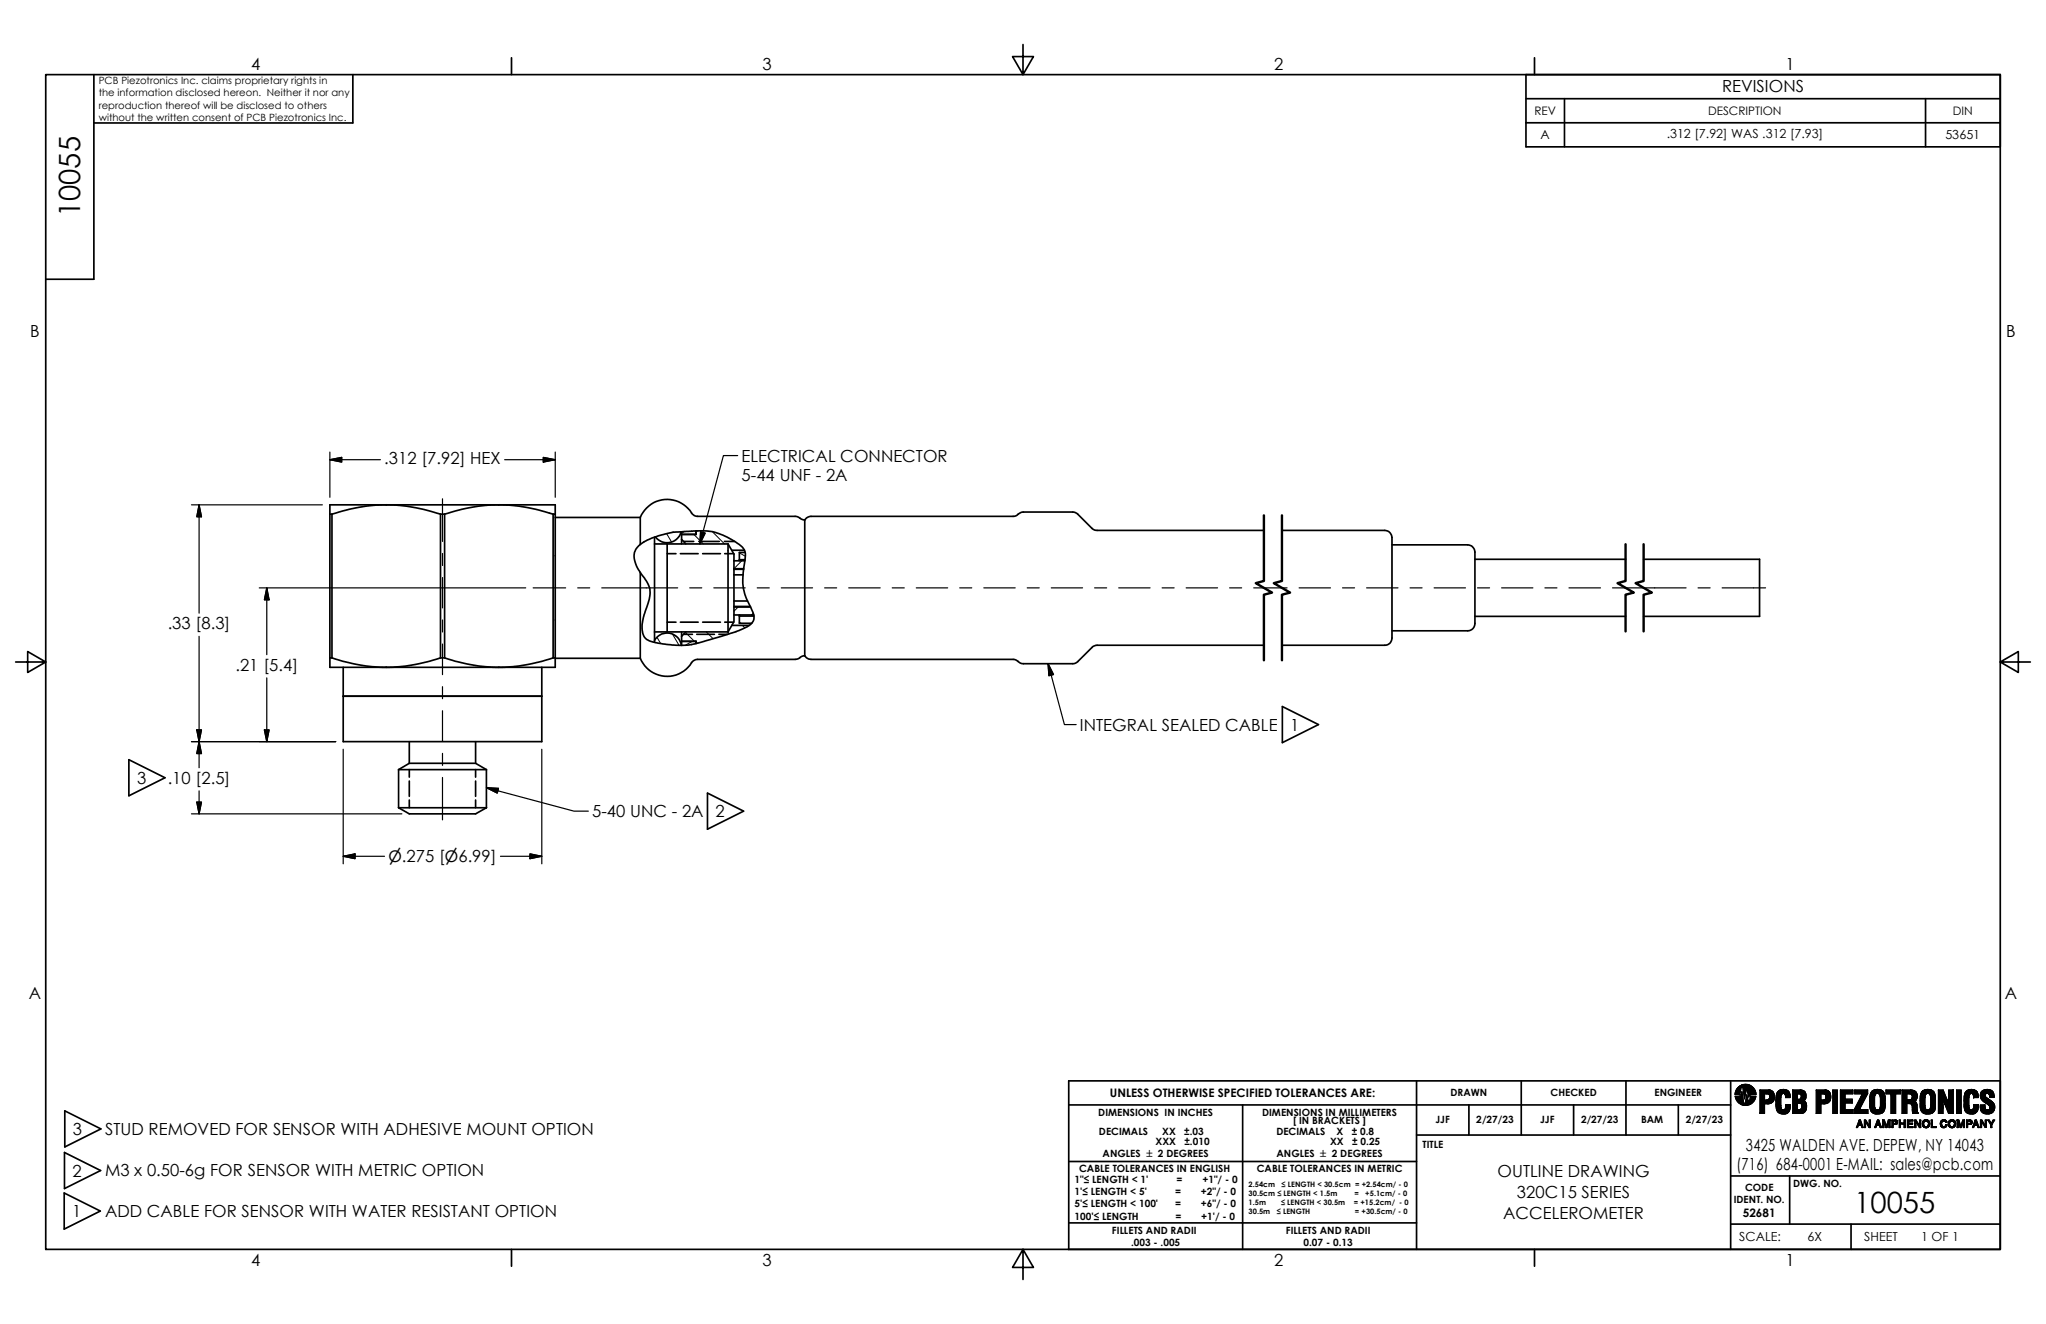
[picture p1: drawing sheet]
<svg xmlns="http://www.w3.org/2000/svg" width="432mm" height="279mm" viewBox="0 0 432 279" stroke-linecap="round" stroke-linejoin="round" font-family="sans-serif">
<defs><g id="words">
<g font-size="6.2">
<text x="16.9" y="45.9" transform="rotate(-90 16.9 45.9)">10055</text>
<text x="391.3" y="256.1">10055</text>
</g>
<g font-size="3.5">
<text x="53" y="14.8">4</text>
<text x="161" y="14.8">3</text>
<text x="268.9" y="14.8">2</text>
<text x="376.8" y="14.8">1</text>
<text x="363.4" y="19.3">REVISIONS</text>
<text x="6.4" y="71.1">B</text>
<text x="423.4" y="71.1">B</text>
<text x="81.1" y="98">.312 [7.92] HEX</text>
<text x="156.5" y="101.4">5-44 UNF - 2A</text>
<text x="156.5" y="97.4">ELECTRICAL CONNECTOR</text>
<text x="35.4" y="132.8">.33 [8.3]</text>
<text x="49.7" y="141.6">.21 [5.4]</text>
<text x="227.9" y="154.2">INTEGRAL SEALED CABLE</text>
<text x="272.3" y="154.2">1</text>
<text x="28.9" y="165.4">3</text>
<text x="35.4" y="165.4">.10 [2.5]</text>
<text x="125" y="172.4">5-40 UNC - 2A</text>
<text x="151" y="172.4">2</text>
<text x="6.1" y="210.8">A</text>
<text x="423.1" y="210.8">A</text>
<text x="15.4" y="239.4">3</text>
<text x="22.2" y="239.6">STUD REMOVED FOR SENSOR WITH ADHESIVE MOUNT OPTION</text>
<text x="368.5" y="242.8">3425 WALDEN AVE. DEPEW, NY 14043</text>
<text x="15.3" y="248.3">2</text>
<text x="22.2" y="248.2">M3 x 0.50-6g FOR SENSOR WITH METRIC OPTION</text>
<text x="316.1" y="248.4">OUTLINE DRAWING</text>
<text x="366.5" y="246.8">(716) 684-0001 E-MAIL: sales@pcb.com</text>
<text x="15.2" y="256.8">1</text>
<text x="22.2" y="256.8">ADD CABLE FOR SENSOR WITH WATER RESISTANT OPTION</text>
<text x="317.2" y="257.3">ACCELEROMETER</text>
<text x="320.1" y="252.8">320C15 SERIES</text>
<text x="53" y="267.2">4</text>
<text x="161" y="267.2">3</text>
<text x="268.9" y="267.2">2</text>
<text x="376.8" y="267.2">1</text>
</g>
<text font-size="3.3" x="82" y="181.9">⌀.275 [⌀6.99]</text>
<g font-size="2.6">
<text x="325.1" y="29.4">A</text>
<text x="351.7" y="29.2">.312 [7.92] WAS .312 [7.93]</text>
<text x="410.6" y="29.4">53651</text>
<text x="367.1" y="261.9">SCALE:</text>
<text x="381.5" y="261.9">6X</text>
<text x="393.4" y="261.9">SHEET</text>
<text x="405.4" y="261.9">1 OF 1</text>
</g>
<g font-size="2.5">
<text x="323.8" y="24.3">REV</text>
<text x="360.5" y="24.3">DESCRIPTION</text>
<text x="412.1" y="24.3">DIN</text>
<text x="234.2" y="231.5">UNLESS OTHERWISE SPECIFIED TOLERANCES ARE:</text>
<text x="367.8" y="256.8">52681</text>
</g>
<g font-size="2.1">
<text x="20.8" y="17.7">PCB Piezotronics Inc. claims proprietary rights in</text>
<text x="20.8" y="20.3">the information disclosed hereon. Neither it nor any</text>
<text x="20.8" y="22.9">reproduction thereof will be disclosed to others</text>
<text x="20.8" y="25.5">without the written consent of PCB Piezotronics Inc.</text>
<text x="306.1" y="231.4">DRAWN</text>
<text x="327.2" y="231.4">CHECKED</text>
<text x="349.2" y="231.4">ENGINEER</text>
<text x="231.8" y="235.4">DIMENSIONS IN INCHES</text>
<text x="231.9" y="239.5">DECIMALS</text>
<text x="245.3" y="239.5">XX</text>
<text x="249.9" y="239.5">±.03</text>
<text x="266.4" y="235.4">DIMENSIONS IN MILLIMETERS</text>
<text x="269.4" y="239.5">DECIMALS</text>
<text x="272.9" y="237.3">[ IN BRACKETS ]</text>
<text x="282.1" y="239.5">X</text>
<text x="285.3" y="239.5">± 0.8</text>
<text x="302.9" y="237.1">JJF</text>
<text x="311.6" y="237">2/27/23</text>
<text x="325" y="237.1">JJF</text>
<text x="333.7" y="237">2/27/23</text>
<text x="346.3" y="237.1">BAM</text>
<text x="355.8" y="237">2/27/23</text>
<text x="232.7" y="244.1">ANGLES ± 2 DEGREES</text>
<text x="243.9" y="241.5">XXX</text>
<text x="250" y="241.5">±.010</text>
<text x="269.4" y="244.1">ANGLES ± 2 DEGREES</text>
<text x="280.7" y="241.5">XX</text>
<text x="285.4" y="241.5">± 0.25</text>
<text x="300.2" y="242.3">TITLE</text>
<text x="226.8" y="249.6">1&quot;≤ LENGTH &lt; 1'</text>
<text x="227.7" y="247.4">CABLE TOLERANCES IN ENGLISH</text>
<text x="248.3" y="249.6">=</text>
<text x="253.8" y="249.6">+1&quot;/ - 0</text>
<text x="265.2" y="247.4">CABLE TOLERANCES IN METRIC</text>
<text x="368.3" y="251.3">CODE</text>
<text x="378.4" y="250.5">DWG. NO.</text>
<text x="226.8" y="252.2">1'≤ LENGTH &lt; 5'</text>
<text x="226.8" y="254.8">5'≤ LENGTH &lt; 100'</text>
<text x="226.8" y="257.4">100'≤ LENGTH</text>
<text x="248" y="254.8">=</text>
<text x="248" y="252.2">=</text>
<text x="248.1" y="257.4">=</text>
<text x="253.5" y="254.8">+6&quot;/ - 0</text>
<text x="253.5" y="252.2">+2&quot;/ - 0</text>
<text x="253.5" y="257.4">+1'/ - 0</text>
<text x="365.9" y="253.9">IDENT. NO.</text>
<text x="234.7" y="260.3">FILLETS AND RADII</text>
<text x="238.7" y="262.9">.003 - .005</text>
<text x="271.4" y="260.3">FILLETS AND RADII</text>
<text x="275.1" y="262.9">0.07 - 0.13</text>
</g>
<g font-size="1.6">
<text x="263.5" y="250.4">2.54cm</text>
<text x="270.5" y="250.4">≤ LENGTH &lt; 30.5cm = +2.54cm/ - 0</text>
<text x="263.5" y="254.3">1.5m</text>
<text x="263.5" y="256.3">30.5m</text>
<text x="263.5" y="252.4">30.5cm ≤ LENGTH &lt; 1.5m</text>
<text x="269.5" y="256.3">≤ LENGTH</text>
<text x="270.4" y="254.3">≤ LENGTH &lt; 30.5m</text>
<text x="285.7" y="254.3">= +15.2cm/ - 0</text>
<text x="285.9" y="252.4">=</text>
<text x="285.9" y="256.3">= +30.5cm/ - 0</text>
<text x="288.1" y="252.4">+5.1cm/ - 0</text>
</g>
</g></defs>
<g fill="none" stroke="#000" stroke-width=".21">
<path d="M140.7 112.6l1 1.7M144.5 112.2l-.7 .3M146.4 112.8l2 2M150.4 112.2l2.5 2.6M156 116.7l1.3 .7M156.5 118.3l-1.6 1.7M138.7 134.5l.7 1.3M141.9 133.8l1.4 2.4M144.7 133.5l1.9 1.8M146.1 135.3l-1.4 .8M146.9 135.7l.1 .1M149.1 133.3l1.4 1.5"/>
<path d="M153.5 133.3l.4 .4M155.8 128.1l-.9 .9M156 131.3l.4 .2M156.7 132l.5 .5M159 129.4l-.4 .4M366.2 231.4h1.2l.2-1 .4 2.5 .2 .1 .5-2 .4 1.4 .4-1h1.1a2.22 2.22 0 0 1-2.2 1.9 2.22 2.22 0 0 1-2.2-1.9zM366.7 229.6a2.21 2.21 0 0 1 2.4-.7 2.21 2.21 0 0 1 1.5 2.1h-1.3l-.2 .5-.3-1.4h-.2h-.1l-.3 1.8-.5-2.6-.2 .1-.3 1.6h-1l.1-.6zM371.4 230h2a1.48 1.48 0 0 1 1.1 1.6 1.48 1.48 0 0 1-1.5 1.3h-.6v2.1h-1zM372.4 230.8h.4a.65 .65 0 0 1 .7 .7 .65 .65 0 0 1-.6 .6h-.5zM375.2 230.4a1.5 1.5 0 0 1 1.8-.4 1.5 1.5 0 0 1 .8 1.6h-1a.55 .55 0 0 0 0-.7 .55 .55 0 0 0-.7 0l-.3 .5v1.9a.67 .67 0 0 0 .7 .9 .84 .84 0 0 0 .4-1h.9a1.55 1.55 0 0 1-1.3 1.9 1.55 1.55 0 0 1-1.7-1.8 4.9 4.9 0 0 1 .4-2.9zM376.8 231.6h.1M378.3 230h1.7a1.29 1.29 0 0 1 1.1 .9 1.29 1.29 0 0 1-.3 1.4h-.1a1.45 1.45 0 0 1 .6 1.6 1.45 1.45 0 0 1-1.3 1.1h-1.7z"/>
<path d="M379.3 232.8a.71 .71 0 0 1 1 .5 .71 .71 0 0 1-.6 .9h-.4zM379.3 230.8a.61 .61 0 0 1 .9 .6 .61 .61 0 0 1-.9 .6zM383.3 230h1.9a1.48 1.48 0 0 1 1 2.2l-.3 .4-.5 .3h-1.1v2.1h-1zM384.3 230.8h.4a.65 .65 0 0 1 .7 .7 .65 .65 0 0 1-.6 .6h-.5zM386.8 230h1v5h-1zM388.4 230h2.7v.8h-1.7v1.1h1.5v.9h-1.5v1.4h1.7v.8h-2.7zM391.4 230h2.8v.8l-1.8 3.4h1.8v.8h-2.9v-.8l1.8-3.4h-1.7zM392.4 236.3h.2l.6 1.7h-.3l-.1-.5h-.6l-.2 .5h-.2zM392.5 236.7l.2 .6h-.4zM393.5 236.3h.2l.8 1.2v-1.2h.2v1.7h-.2l-.8-1.3v1.3h-.2zM395 230.3a1.67 1.67 0 0 1 2-.3 1.67 1.67 0 0 1 .9 1.8 3.9 3.9 0 0 1-.5 2.9 1.72 1.72 0 0 1-2.1 .2 1.72 1.72 0 0 1-.7-2 4.2 4.2 0 0 1 .4-2.6zM395.9 230.9a.62 .62 0 0 1 .7-.1 .62 .62 0 0 1 .2 .8l.1 1.7a.69 .69 0 0 1-.8 .9l-.3-.2-.2-.5v-2.1z"/>
<path d="M396.2 236.3h.3l.6 1.7h-.3l-.2-.5h-.5l-.2 .5h-.3zM396.4 236.7l.2 .6h-.5zM397.3 236.3h.4l.4 1.3 .4-1.3h.4v1.7h-.3v-1.2l-.4 1.2h-.2l-.4-1.2v1.2h-.3zM398 230h3.1v.8h-1v4.2h-1v-4.2h-1.1zM399.3 236.3h.7a.47 .47 0 0 1 .5 .5 .47 .47 0 0 1-.5 .5h-.5v.7h-.2zM399.5 236.6h.4a.25 .25 0 0 1 .3 .2 .25 .25 0 0 1-.3 .3h-.4zM400.8 236.3h.3v.7h.7v-.7h.3v1.7h-.3v-.8h-.7v.8h-.3zM401.4 230h1.8a1.29 1.29 0 0 1 1.4 .9 1.29 1.29 0 0 1-.6 1.5 .92 .92 0 0 1 .6 1.3l.2 1.3h-1.1l-.1-1.4a.61 .61 0 0 0-.9-.7h-.3v2.1h-1zM402.4 230.8h.7a.62 .62 0 0 1 .5 .7 .62 .62 0 0 1-.5 .6h-.7zM402.5 236.3h1.2v.3h-.9v.4h.8v.2h-.8v.5h.9v.3h-1.2zM403.7 234.9v.1M404.1 236.3h.3l.7 1.2v-1.2h.3v1.7h-.3l-.8-1.3v1.3h-.2z"/>
<path d="M405.1 237.9v.1M405.8 230.2a1.68 1.68 0 0 1 1.9-.2 1.68 1.68 0 0 1 .8 1.8 4 4 0 0 1-.5 2.9 1.72 1.72 0 0 1-2.1 .2 1.72 1.72 0 0 1-.7-2 3.5 3.5 0 0 1 .6-2.7zM406.6 230.8a.63 .63 0 0 1 .7 .1 .63 .63 0 0 1 .1 .7l.1 1.7a.68 .68 0 0 1-.2 .8 .68 .68 0 0 1-.8 0l-.2-.6v-2.1zM407.6 236.3h.2v1.4h.8v.3h-1zM409.1 230h1l1.3 3.4-.2-3.4h1v5h-1l-1.2-3.3 .1 3.3h-1zM410.6 237.3h.1M410.6 236.9h.3M410.6 236.8v.1M410.6 236.8a.51 .51 0 0 0-.7-.1 .51 .51 0 0 0-.1 .7 .42 .42 0 0 0 .4 .3 .42 .42 0 0 0 .4-.4M410.9 236.8a.76 .76 0 0 0-1.1-.4 .76 .76 0 0 0-.2 1.1 .69 .69 0 0 0 .7 .5 .69 .69 0 0 0 .6-.7h-.3M410.9 236.8v.1M412.9 230h1v5h-1z"/>
<path d="M413 236.3h.4l.4 1.3 .5-1.3h.3v1.7h-.2v-1.2l-.5 1.2h-.2l-.4-1.2v1.2h-.3zM414.9 230.4a1.52 1.52 0 0 1 1.8-.4 1.52 1.52 0 0 1 .8 1.6h-1a.62 .62 0 0 0-.5-.9l-.4 .4-.1 .3v1.9a.6 .6 0 0 0 .1 .8 .6 .6 0 0 0 .8 0l.1-.9h1.1a1.67 1.67 0 0 1-1.2 1.9 1.6 1.6 0 0 1-1.9-2.1 4 4 0 0 1 .4-2.6zM415 236.3h.7a.47 .47 0 0 1 .5 .5 .47 .47 0 0 1-.5 .5h-.4v.7h-.3zM415.3 236.6h.3a.25 .25 0 0 1 .4 .2 .25 .25 0 0 1-.4 .3h-.3zM416.5 231.6h.1M416.9 236.3h.2l.6 1.7h-.3l-.1-.5h-.6l-.2 .5h-.2zM417 236.7l.2 .6h-.4zM418 236.3h.3l.7 1.2v-1.2h.2v1.6h-.2l-.8-1.2v1.3h-.2zM418.1 230.4a1.53 1.53 0 0 1 1.9-.5 1.53 1.53 0 0 1 .9 1.7h-1a.57 .57 0 0 0-.1-.8 .57 .57 0 0 0-.8 .1v.5l.6 .5a1.81 1.81 0 0 1 1.2 2.5 1.58 1.58 0 0 1-1.9 .6 1.58 1.58 0 0 1-1-1.8h1v.4a.55 .55 0 0 0 .3 .6 .55 .55 0 0 0 .7-.2 .55 .55 0 0 0-.1-.7l-.9-.7a1.62 1.62 0 0 1-.8-2.2zM419 237.9v.1M419.5 236.3h.3l.4 .8 .5-.8h.3l-.6 1v.7h-.3v-.7z"/>
<circle cx="406.5" cy="237.1" r=".58"/>
<circle cx="406.5" cy="237.2" r=".83"/>
<circle cx="412" cy="237.1" r=".57"/>
<circle cx="412" cy="237.2" r=".83"/>
</g>
<g fill="none" stroke="#000" stroke-width=".36">
<path d="M9.7 15.7h412.4v248h-412.4zM19.8 15.7v43.2h-10.1M74.5 15.7v10.3h-54.7M107.9 12.2v3.5M215.9 9.4v6.3l-2.2-3.8h4.4l-2.2 3.8M322.1 15.7h100v15.3h-100zM323.8 12.2v3.5M322.1 20.8h100M322.1 25.9h100M330.2 20.8v10.2M406.4 20.8v10.2M70.1 108.5h-.5v30.3"/>
<path d="M70.1 108.5v30.3M81.5 106.5h-11.9v2M81.5 106.5a37.4 37.4 0 0 0-11.4 2M81.5 106.5a37.7 37.7 0 0 1 11.5 2M81.5 106.5h23.8M93 108.5h.8M93 108.5v30.3M93.8 108.5v30.3M105.3 106.5a37.7 37.7 0 0 1 11.4 2M105.3 106.5h11.9v2M105.3 106.5a37.4 37.4 0 0 0-11.5 2M116.7 108.5v30.3"/>
<path d="M116.7 108.5h.5M117.2 108.5v30.3M117.2 109.2h17.9M135.1 109.2a6.1 6.1 0 0 1 5.3-3.8 6.1 6.1 0 0 1 5.7 3.1l.4 .3 .7 .2h20.6l2 .7M135.1 109.2v5.7M135.1 114.9a3.2 3.2 0 0 0-.9 4.3l.9 1.6M135.1 114.9a19.3 19.3 0 0 1 10.8-2.8h.2a12.4 12.4 0 0 1 7.3 1.2l2.2 1.3a2.96 2.96 0 0 1 1.6 3.7 14.5 14.5 0 0 0-.1 6.8l1.1 2.6a4.9 4.9 0 0 1 .9 2.9 2.59 2.59 0 0 1-1.9 1.9l-2.3 .9-8.6 2.5a19.5 19.5 0 0 1-9.8-.9 3.7 3.7 0 0 1-.9-4l.3-1.2a11.2 11.2 0 0 0 1.2-5.8l-.6-1.2-1.4-2M138.1 113.4v22.2M138.1 114.8h15.5M140.8 116.8h1.9M140.8 114.8v18.5M143.6 116.8h3.7"/>
<path d="M143.7 112.2a3 3 0 0 1-2.3 2.3 3 3 0 0 1-3.1-1.2M143.8 113.8l1 1M143.8 113.8v1M143.8 112.2v1.6M144.3 114.3h2.1M146.9 112h.1M146.9 112v.8h-3.1M147.5 114.3h4.3M148.3 116.8h3.7M152.9 114.3h2.1M153 116.8h1.8M153.6 114.8v18.6"/>
<path d="M153.6 114.8l1.3 2.1v14.3l-1.3 2.2M154.4 116.1h2.7M154.9 118.3h2.3M156 118.1h1.2M156 118.1v.2M157.3 116.6h-1.3v1.5M169.8 109.7l.6-.5 .8-.2h42.6l.6-.1 1.3-.8h10.7l.8 .2 3.3 3.2 .7 .4h35.5M169.8 109.7v28.7M270.6 111.9h21.6a1.78 1.78 0 0 1 1.6 2.3v20.2a1.58 1.58 0 0 1-1.6 1.8h-21.6M293.8 115h16a1.79 1.79 0 0 1 1.5 2.3v13.8a1.66 1.66 0 0 1-1.5 2h-16M311.3 118h31.8M346.9 118h24.4v12.1h-24.4"/>
<path d="M3.3 139.7h6.4l-3.9-2.2v4.4l3.9-2.2M69.6 138.8v2h11.9M69.6 138.8h.5M70.1 138.8l1.4 .5a35.8 35.8 0 0 0 10 1.5M93 138.8h.8M93 138.8l-1.6 .5a35.8 35.8 0 0 1-9.9 1.5M93.8 138.8l1.5 .5a35.8 35.8 0 0 0 10 1.5M116.7 138.8h.5M116.7 138.8l-1.5 .5a35.8 35.8 0 0 1-9.9 1.5M117.2 138.9h17.9M117.2 138.8v2h-11.9M135.1 120.8v18.1"/>
<path d="M138.1 133.3h15.5M140.8 131.3h1.9M143.6 131.3h3.7M143.8 133.4v.9M143.8 134.3v1.9a3 3 0 0 0-2.5-2.6 3 3 0 0 0-3.2 1.5M143.8 135.3h3.1v.5M144.3 133.9h1.8M144.8 133.4l-1 .9M147 133.9h3.8M148.3 131.3h3.7M151.7 133.9h1.9M153 131.3h1.8"/>
<path d="M154.4 132h3.7M154.9 128.1h3.5M154.9 129.8h4.2M154.9 120h2.1M154.9 121.3h1.9M154.9 120.1h2M154.9 126.8h2.9M154.9 128h3.4M156 129.8v.2M156 130v1.5h2.6M156 130h3.1M169.8 138.4l-.5 .1-.9 .5-.6 .1h-20.6l-.9 .4a6.4 6.4 0 0 1-7.2 3 6.1 6.1 0 0 1-4-3.6"/>
<path d="M266.7 136.2h-35.5l-.5 .2-3.5 3.4-.8 .3-10.7-.1-1.3-.7-.6-.2h-42.6l-.8-.2-.6-.5M311.3 130.1h31.8M422.1 139.7l3.9 2.2v-4.4l-3.9 2.2h6.4M72.4 146.9h41.9M72.4 140.8v15.7h41.9v-15.7M81.5 140.8h23.8M86.4 156.5v4.6M100.4 156.5v4.6M270.6 149.1l7.7 3.8-7.7 3.8zM27.2 160.3l7.6 3.8-7.6 3.8zM84.1 170.5l2.3 1.2h14l2.3-1.2M84.1 162.4h18.6"/>
<path d="M84.1 162.4v8.1M84.1 170.5h18.6M86.4 161.1l-2.3 1.3M86.4 161.1h14M86.4 162.4v1.6M86.4 164.8v3.2M86.4 168.8v1.7M100.4 161.1l2.3 1.3M100.4 162.4v1.6M100.4 164.8v3.2M100.4 168.8v1.7M102.7 162.4v8.1"/>
<path d="M149.3 167.4l7.6 3.8-7.6 3.8zM13.7 234.4l7.6 3.8-7.6 3.8zM225.6 233.2h139.7M262.3 233.2v30.5M299 239.5h66.3M299 228.1v35.6M310 233.2v6.3M321.1 228.1v11.4M332.1 233.2v6.3M343.2 228.1v11.4M354.2 233.2v6.3M365.3 228.1v35.6"/>
<path d="M13.5 251.8l7.7 3.8-7.7 3.8zM13.6 243.2l7.6 3.8-7.6 3.8zM225.6 245.1h73.4M225.6 258.1h73.4M365.3 248.2h56.8M365.3 258.3h56.8M377.7 248.2v10.1M390.7 258.3v5.4M107.9 263.7v3.5M215.9 263.7l2.2 3.8h-4.4l2.2-3.8v6.3M225.6 263.7v-35.6h196.5v35.6h-196.7M323.8 263.7v3.5"/>
</g>
<path d="M266.7 108.8v13.8l-1.7 .5 3.5 2-1.8 .4v13.8M270.6 108.8v13.8l-1.8 .5 3.5 2-1.7 .4v13.8M343.1 114.9v7.7l-1.7 .5 3.4 2-1.7 .4v7.7M346.9 114.9v7.7l-1.7 .5 3.4 2-1.7 .4v7.7" fill="none" stroke="#000" stroke-width=".51"/>
<g fill="#000" stroke="#000" stroke-width=".21">
<path d="M366.2 230.8l1 .2-1-.1zM366.2 230.5l1 .5zM366.2 231.4h1.1l-1.1 .1zM366.2 231.5l1.1-.1-1 .4zM366.3 231.8l1-.4-.9 .5zM366.4 230l.8 1-.8-.9zM366.4 231.9l.9-.5-.9 .7zM366.4 232.1l.9-.7-.8 .9zM367.3 231.4l-.6 1-.2-.1zM367.3 231.4l-.5 1.2zM367.3 231.4l-.5 1.2-.1-.2zM366.7 229.6l.8-.2z"/>
<path d="M367.3 231.4l.7 1.5-1.1-.2zM367.3 231.4l-.4 1.3-.1-.1zM366.9 232.7l1.1 .2zM367.2 229.2l.1-.1 .2 .2zM366.7 229.6l.5 1.4-.7-1.2zM366.5 229.8l.7 1.2-.8-1zM366.4 230.1l.8 .9-.9-.6zM366.3 230.4l.9 .6-1-.5zM366.2 230.6l1 .4zM366.2 230.7l1 .3zM366.2 230.9l1 .1h-1zM367.1 232.8l.9 .1z"/>
<path d="M367.3 229.1l.2 .2zM367.3 229.1l.3 .2zM367.3 229.1l.2-.1 .1 .3zM367.4 231.4l.6 1.5zM367.2 232.9h.8l-.6 .1zM367.4 231.3l.6 1.6zM366.7 229.6l.8-.2-.3 1.6zM367.2 229.2l.3 .2zM367 229.3l.2-.1 .3 .2zM366.8 229.5l.2-.2 .5 .1zM367.5 229l.1 .3zM367.5 229l.2 .2z"/>
<path d="M367.5 229l.2-.1v.3zM367.6 233.1l.4-.2zM367.4 233l.6-.1-.4 .2zM367.5 229l.1 .2zM367.6 230.4l.4 2.5-.5-1.7zM367.7 228.9v.4zM367.8 229.4l.7 .8zM367.8 229.4l.8 .7zM368 232.9l-.2 .3zM367.6 233.1l.4-.2-.2 .3zM367.8 228.9l-.1 .4zM367.8 228.9h.1l-.2 .4z"/>
<path d="M367.9 228.9l-.1 .4zM367.9 228.9l.1-.1-.2 .5zM368.1 233l-.1 .2zM367.8 233.2l.3-.3-.1 .3zM367.5 231.2l.5 1.7zM367.3 231.4l.7 1.5zM368 228.8l-.2 .5zM368 228.8h.2l-.4 .5zM368.1 232.9l-.1 .3zM368.2 228.8l-.4 .6zM368.2 228.8h.1l-.5 .6zM367.8 229.4l.7 .8-.3 1.7z"/>
<path d="M368.2 233v.3zM368.2 233v.3l-.2-.1zM368.2 233l.2 .3zM368.3 228.8h.1l-.6 .6zM368.3 232.9l.7-.6zM368.7 231l.2 1.3-.6 .6zM368.3 232.9l.5 .3zM367.8 229.4l.7-.6zM368.3 232.9l.1 .4zM368.2 233l.2 .3h-.2zM367.8 229.4l.7-.6 .1 1.3zM368.5 228.8l.1 1.3z"/>
<path d="M367.8 229.4l.7 .7zM368.6 228.8v1.3zM368.6 228.8h.1l-.1 1.3zM368.3 232.9l.3 .4zM368.3 232.9l.3 .4h-.2zM368.7 228.8l-.1 1.3zM368.7 228.8l.1 .1-.1 1.2zM368.8 230.2l.4 .9zM368.8 230.2l.5 .9zM368.8 230.2l.5 .8zM368.3 232.9l.5 .3-.2 .1zM368.8 228.9h.1l-.2 1.2z"/>
<path d="M368.9 228.9l-.2 1.2zM368.9 228.9h.2l-.4 1.2zM368.3 232.9l.6-.6zM369 232.4v.8zM368.3 232.9l.7-.5zM368.3 232.9l.7-.5-.2 .8zM369 232.4v.8h-.2zM369.1 228.9l.2 .1-.6 1.1zM368.8 230.2l.4 .9-.1 .4zM369.1 232.4l.1 .7zM369.1 232.4l.1 .7-.2 .1zM369.2 232.3l.6 .4z"/>
<path d="M369.2 232.3l.8 .3-.2 .1zM369.2 232.3l.9 .1-.1 .2zM369.5 231.4l.7 .9h-1zM369.3 229l-.6 1.1zM369.3 229l.1 .1-.7 1zM369.1 232.4l.3 .6zM369.1 232.4l.3 .6-.2 .1zM369.4 229.1l-.7 1zM369.4 229.1l.2 .1-.9 .9zM369.5 231.4l.8 .7-.1 .2zM369.5 231.4l.9 .5-.1 .2zM369.5 231.4l1 .1v.3z"/>
<path d="M369.5 231.4h1.1l-.1 .1zM369.2 232.4l.3 .5zM369.1 232.4l.4 .5zM369.1 232.4l.4 .5-.1 .1zM369.6 229.2l-.9 .9zM369.6 229.2l.2 .1-1 .8zM369.2 232.3l.5 .5zM369.2 232.4l.5 .4zM369.2 232.4l.5 .4-.2 .1zM368.8 230.1l1-.8zM368.8 230.1l1-.8 .2 .2zM369.2 232.3l.6 .4-.1 .1z"/>
<path d="M368.8 230.1l1.2-.6zM368.8 230.2l1.2-.7 .1 .1zM368.8 230.2l1.3-.6zM368.8 230.2l1.3-.6 .1 .2zM369.2 232.3h1l-.1 .1zM368.8 230.2l1.4-.4 .1 .2zM368.8 230.2l1.5-.2-1 1zM370.3 230l.1 .1-1.1 .9zM369.5 231.4l1 .4-.1 .1zM369.3 231l1.1-.9 .1 .3zM369.3 231l1.2-.6v.1zM369.3 231l1.2-.5z"/>
<path d="M369.3 231l1.3-.4zM369.3 231l1.3-.3zM369.3 231l1.3-.2v.1zM369.3 231l1.3-.1zM371.4 230l1 2.1-1 2.9zM371.4 230l1 .8v1.3zM371.4 230h2l-1 .8zM372.4 232.9v2.1h-1zM372.4 230.8l1-.8-.6 .8zM372.4 232.1h.5l-.5 .8zM372.4 232.1v.8l-1 2.1zM373 232.1v.8z"/>
<path d="M372.9 232.1l.1 .8zM372.9 232.1l.1 .8h-.6zM373.4 230l-.3 .9zM373.1 232.1l.1 .8zM373 232.1l.2 .8zM373.1 232.1l.3 .8h-.2zM373.1 232.1l.4 .8h-.1zM373.1 232.1l.7 .7h-.1zM373.1 232.1l.8 .6-.1 .1zM373 232.1l.2 .8h-.2zM373.3 232l.6 .7zM373.4 230l-.4 .8h-.2z"/>
<path d="M373.4 230l-.3 .8h-.1zM373.4 230l-.2 .9zM373.4 230h.1l-.3 .9zM373.5 230l-.2 .9zM373.5 230h.1l-.3 .9zM373.1 232.1l.6 .7-.2 .1zM373.6 230l-.2 1zM373.6 230l.1 .1-.3 .9zM373.7 230.1h.1l-.4 .9zM373.8 230.1l-.4 .9zM373.4 231.9l.5 .8zM373.2 232.1l.7 .6z"/>
<path d="M373.1 232.1l.8 .6zM373.9 230.2l-.5 .8zM373.9 230.2l.1 .1-.6 .7zM374 230.3h.1l-.7 .7zM373.4 231.9l.6 .7zM373.4 231.9l.6 .7-.1 .1zM373.4 231l.7-.7zM374.1 230.3l-.7 .8zM373.4 231.9l.7 .7h-.1zM373.4 231.1l.8-.7 .1 .1zM373.4 231.8l.8 .7zM373.4 231.9l.8 .6-.1 .1z"/>
<path d="M373.4 231.1l.9-.6v.1zM373.4 231.8l.9 .6-.1 .1zM373.4 231.1l.9-.5zM373.5 231.1l.8-.5 .1 .1zM373.4 231.8l1 .4zM373.4 231.8l1 .4-.1 .2zM373.5 231.1l.9-.4v.2zM373.5 231.7l.9 .4zM373.4 231.8l1 .3v.1zM373.5 231.1l.9-.2zM373.5 231.2l.9-.3v.1zM373.5 231.2l.9-.2 .1 .1z"/>
<path d="M373.5 231.7l.9 .2v.2zM373.5 231.2l1-.1zM373.5 231.3l1-.2v.2zM373.5 231.6l1 .2zM373.5 231.7l1 .1-.1 .1zM373.5 231.3h1l-1 .1zM373.5 231.4l1-.1v.1zM373.5 231.4h1l-1 .1zM373.5 231.5l1-.1v.2zM373.5 231.5l1 .1zM373.5 231.6h1v.2zM374.8 233l1 .3-1-.1z"/>
<path d="M374.8 232.3l1 1-1-.3zM374.8 232.3l1-.7v1.7zM374.8 232.1l1-.5-1 .7zM374.8 231.9l1-.3-1 .5zM374.8 231.8l1-.2-1 .3zM374.8 233.5l1-.1v.1zM374.8 233.3l1 .1-1 .1zM374.8 233.3h1v.1zM374.8 233.2l1 .1h-1zM374.8 231.6h1l-1 .2zM374.8 231.6h1zM374.9 231.4l.9 .1-1 .1z"/>
<path d="M374.9 233.7l.9-.1-.9 .2zM374.9 233.7l.9-.2zM374.8 233.5h1l-.9 .2zM374.9 231.4l.9 .1zM374.9 231.3l.9 .1h-.9zM374.9 231.3l.9 .1zM374.9 231.1l.9 .3-.9-.1zM374.9 233.9l1-.2zM374.9 233.8l.9-.2-.9 .3zM374.9 231.1l1 .1-.1 .2zM374.9 231l1 .2-1-.1zM374.9 234.1l1-.4v.1z"/>
<path d="M374.9 233.9l1-.2-1 .4zM374.9 230.9l1 .3-1-.2zM374.9 234.2l1-.4zM374.9 234.1l1-.3-1 .4zM374.9 230.9l1 .3zM375 230.8l.9 .4-1-.3zM374.9 234.2l1-.3-.9 .4zM375 230.8l.9 .4zM375 230.7l.9 .4-.9-.3zM375 234.4l.9-.5zM375 234.3l.9-.4-.9 .5zM375.1 230.5l.8 .6-.9-.4z"/>
<path d="M375 234.4l.9-.4zM375.1 230.5l.8 .6zM375.1 230.5l.8 .5-.8-.5zM375.1 234.6l1.1-.4zM375.1 234.6l1-.5zM375.1 234.6l.9-.5zM375.1 234.5l.8-.5-.8 .6zM375.2 230.4l.7 .6-.8-.5zM375.2 230.4l.8 .6zM375.3 230.3l.7 .7-.8-.6zM375.2 234.7l1-.5zM375.3 230.3l.7 .7z"/>
<path d="M375.3 234.7l.9-.5-.8 .6zM375.4 230.2l.6 .8zM375.4 230.2l.6 .7zM375.4 234.8l.8-.6zM375.5 230.1h.1l.4 .8zM376.2 234.2l-.7 .7zM375.4 234.8l.8-.6-.7 .7zM375.6 230.1l.4 .8zM375.6 230.1l.1-.1 .4 .9zM375.5 234.9l.8-.7zM375.7 230l.4 .9zM375.7 230h.1l.3 .8z"/>
<path d="M376.3 234.2l-.5 .8-.2-.1zM375.8 230l.3 .8zM375.8 230h.1l.3 .8zM376.3 234.2l-.4 .8h-.1zM375.9 230l.3 .8zM375.9 230l.2-.1 .1 .9zM375.1 234.6l.8-.6zM376.3 234.2l-.3 .9-.1-.1zM376.1 229.9l.1 .9zM376.1 229.9h.2v.8zM376.3 234.2l-.2 .9h-.1zM375.1 234.6l1-.4z"/>
<path d="M376.3 229.9v.8zM376.3 229.9h.1l-.1 .8zM376.3 234.2v.9zM376.3 234.2v.9h-.2zM376.3 234.3l.1 .8zM376.3 234.3l.1 .8h-.1zM376.4 229.9l-.1 .8zM376.4 229.9l.1 .8zM376.4 229.9h.2l-.1 .8zM376.4 234.3l.2 .8zM376.4 234.3l.2 .8h-.2zM376.6 229.9l-.1 .8z"/>
<path d="M376.6 229.9l.2 .1-.3 .7zM376.5 234.2l.2 .9zM376.5 234.2l.2 .9h-.1zM376.8 230l-.2 .8zM376.8 230h.1l-.3 .8zM376.6 234.2l.2 .9zM376.6 234.2l.2 .9h-.1zM376.8 231.6l1-.2v.2zM376.9 230l-.3 .8zM376.9 230h.2l-.5 .8zM376.6 234.2l.3 .8zM376.6 234.2l.4 .8z"/>
<path d="M376.6 234.2l.4 .8h-.1zM377.1 230l-.4 .8zM377.1 230l.1 .1-.5 .7zM376.7 234.2l.4 .7zM377.2 230.1l-.5 .7zM377.2 230.1h.1l-.6 .8zM376.7 234.1l.5 .8zM376.7 234.2l.5 .7-.1 .1zM377.3 230.1l.1 .1-.7 .7zM376.7 234.1l.6 .7zM376.7 234.1l.7 .6-.1 .1zM376.7 230.9l.7-.7z"/>
<path d="M376.7 230.9l.7-.7 .1 .1zM376.8 234l.6 .7zM376.7 234.1l.7 .6zM376.7 230.9l.8-.6zM376.7 231l.8-.7 .1 .1zM376.8 234l.7 .6-.1 .1zM376.8 234l.7 .6zM376.7 231l.9-.6 .1 .1zM376.8 234l.8 .4zM376.8 234l.8 .5zM376.7 231l1-.5zM376.8 231l.9-.5v.2z"/>
<path d="M376.8 234l.9 .4zM376.8 233.8l.9 .5zM376.8 231l.9-.3zM376.8 231.1l.9-.4v.2zM376.8 233.8l.9 .3zM376.8 233.8l.9 .3v.1zM376.8 231.1l.9-.2zM376.8 231.2l.9-.3 .1 .1zM376.8 233.8l1 .2-.1 .1zM376.8 231.2l1-.2-1 .3zM376.8 231.3l1-.3v.2zM376.8 233.6l1 .2h-1z"/>
<path d="M376.8 233.8h1v.2zM376.8 231.3l1-.1-1 .2zM376.8 231.4l1-.2v.2zM376.8 233.5l1 .2-1-.1zM376.8 233.6l1 .1v.1zM376.8 231.4h1l-1 .1zM376.8 231.5l1-.1-1 .2zM376.9 233.2h.9zM376.9 233.2h.9l-1 .1zM376.8 233.3l1-.1v.3zM376.8 233.3l1 .2h-1zM376.8 233.5h1v.2z"/>
<path d="M378.3 230l1 .8v1.2zM378.3 230h1.7l-.7 .8zM379.3 232.8v1.4l-1 .8zM378.3 230l1 2.8-1 2.2zM379.3 232h.3l-.3 .8zM378.3 230l1 2v.8zM379.6 232h.1l-.1 .8zM379.6 232v.8h-.3zM379.7 232h.1v.8zM380 230l-.3 .8zM379.7 232l.1 .8h-.2zM379.8 232v.8z"/>
<path d="M379.8 232l.1 .8zM379.8 234.2l.2 .8zM379.9 231.9v.9zM380 230l-.4 .8h-.3zM380 230l-.4 .8zM380 231.9v.9zM380 231.9l.7 .4-.7 .5zM380 230l-.1 .9zM380 230h.1l-.1 .9zM379.9 234.1l.1 .9zM379.9 234.2l.1 .8zM379.7 234.2l.3 .8z"/>
<path d="M379.3 234.2h.4l.3 .8zM378.3 235l1-.8 .7 .8zM380 231.9l.7 .4zM380.7 232.3l-.5 .7zM380.1 230l-.1 .9zM380.1 230h.1l-.2 .9zM380 234.1l.2 .8zM380 234.1l.2 .8-.2 .1zM380.2 230l.2 .1-.4 .8zM380 234.1l.3 .8zM380 234.1l.3 .8h-.1zM380.4 230.1l-.4 .8z"/>
<path d="M380.4 230.1h.1l-.5 .8zM380.1 234.1l.3 .8zM380.1 234.1l.3 .8-.1 .1zM380.5 230.1l-.4 .9zM380.5 230.1h.1l-.5 .9zM380.1 234l.5 .9zM380.1 234.1l.5 .8h-.2zM380.6 230.1l.1 .1-.6 .8zM380 232.8l.7-.5zM380.1 232.9l.6-.6zM380.1 231.8l.6 .5zM380.1 234l.6 .8-.1 .1z"/>
<path d="M380.7 230.2l-.6 .8zM380.1 231l.7-.7zM380.8 230.3h.1l-.8 .7zM380.1 231.7l.7 .6zM380.1 231.8l.7 .5zM380.2 234l.6 .7zM380.1 234l.7 .7-.1 .1zM380.8 232.4l-.6 .6zM380.2 233l.7-.6zM380.2 234l.7 .7zM380.1 231l.8-.7zM380.1 231.7l.8 .5-.1 .1z"/>
<path d="M380.2 233l.8-.5zM380.1 231l.8-.6 .1 .1zM380.1 231.7l.9 .4-.1 .1zM380.2 233.9l.8 .7zM380.2 234l.8 .6-.1 .1zM380.2 233l.8-.4zM380.1 231l.9-.5zM380.1 231.1l.9-.6v.1zM380.1 231.7l.9 .3zM380.2 233.1l.9-.5zM380.2 233.9l.8 .6zM380.2 233.9l.8 .6v.1z"/>
<path d="M380.1 231.1l.9-.5 .1 .1zM380.1 231.6l.9 .3zM380.1 231.7l.9 .2zM380.2 233.1l.9-.4zM380.1 231.1l1-.4v.2zM380.1 231.6l1 .3zM380.2 233.9l.9 .5-.1 .1zM380.1 231.1l1-.2zM380.1 231.1l1-.2v.1zM380.2 231.5l.9 .2zM380.1 231.6l1 .1v.1zM380.2 233.1l1-.3z"/>
<path d="M380.2 233.8l.9 .4zM380.2 233.9l.9 .3v.2zM380.1 231.1l1-.1v.1zM380.1 231.1h1l-.9 .1zM380.2 231.2l.9-.1v.2zM380.2 231.2l.9 .1-.9 .1zM380.2 231.4l.9-.1v.1zM380.2 231.4l.9 .1zM380.2 231.4l.9 .1h-.9zM380.2 231.5h.9v.1zM380.2 233.2l1-.4v.1zM380.2 233.7l1 .4z"/>
<path d="M380.2 233.8l1 .3-.1 .1zM380.2 233.2l1.1-.2zM380.2 233.7l1 .3v.1zM380.2 233.2l1.1-.1-1 .2zM380.3 233.3l1-.2v.2zM380.2 233.7l1.1 .1zM380.2 233.7l1.1 .1-.1 .2zM380.3 233.3h1zM380.3 233.3h1l-1 .2zM380.3 233.5l1-.2v.2zM380.3 233.5h1l-1 .1zM380.3 233.6l1-.1v.2z"/>
<path d="M380.3 233.6l1 .1zM380.2 233.7h1.1v.1zM383.3 230l1 2.1-1 2.9zM383.3 230l1 .8v1.3zM383.3 230h1.9l-.9 .8zM384.3 232.9v2.1h-1zM384.3 230.8l.9-.8-.5 .8zM384.3 232.1h.5l-.5 .8zM384.3 232.1v.8l-1 2.1zM384.8 232.1l.1 .8zM384.8 232.1l.1 .8h-.6zM385.2 230l-.2 .9-.1-.1z"/>
<path d="M385 232.1l.1 .8zM384.9 232.1l.2 .8zM385 232.1l.2 .8h-.1zM385 232.1l.4 .8h-.2zM385 232.1l.7 .7h-.1zM385 232.1l.8 .6-.1 .1zM384.9 232.1l.2 .8h-.2zM385.1 232l.7 .7zM385.2 230l-.4 .8h-.1zM385.2 230l-.4 .8zM385.2 230l-.1 .9zM385.2 230h.2l-.3 .9z"/>
<path d="M385.4 230l-.2 .9zM385.4 230h.1l-.3 .9zM385 232.1l.6 .7-.2 .1zM385.5 230l-.3 1zM385.5 230l.1 .1-.4 .9zM385.6 230.1h.1l-.5 .9zM385.7 230.1l.1 .1-.6 .8zM385.2 231.9l.6 .8zM385.2 232l.6 .7zM385.1 232.1l.7 .6zM385 232.1l.8 .6zM385.8 230.2l-.5 .8z"/>
<path d="M385.8 230.2l.1 .1-.6 .7zM385.9 230.3h.1l-.7 .7zM385.3 231.9l.6 .7zM385.2 231.9l.7 .7-.1 .1zM385.3 231l.7-.7zM386 230.3l.1 .1-.8 .7zM385.3 231.9l.7 .7h-.1zM385.3 231.1l.8-.7 .1 .1zM385.3 231.8l.8 .7zM385.3 231.9l.8 .6-.1 .1zM385.3 231.1l.9-.6v.1zM385.3 231.8l.9 .6-.1 .1z"/>
<path d="M385.3 231.1l.9-.5zM385.3 231.1l.9-.5v.1zM385.3 231.8l.9 .4zM385.3 231.8l.9 .4v.2zM385.3 231.1l.9-.4 .1 .2zM385.3 231.7l1 .4zM385.3 231.8l1 .3-.1 .1zM385.3 231.1l1-.2zM385.3 231.2l1-.3v.1zM385.3 231.2l1-.2 .1 .1zM385.3 231.7l1 .2v.2zM385.3 231.2l1.1-.1z"/>
<path d="M385.3 231.3l1.1-.2v.2zM385.3 231.6l1.1 .2zM385.3 231.7l1.1 .1-.1 .1zM385.3 231.3h1.1l-1 .1zM385.4 231.4l1-.1v.1zM385.4 231.4h1l-1 .1zM385.4 231.5l1-.1v.2zM385.4 231.5l1 .1zM385.3 231.6h1.1v.2zM386.8 230l1 5h-1zM386.8 230h1v5zM389.4 232.8v1.4l-1 .8z"/>
<path d="M388.4 230l1 2.8-1 2.2zM388.4 230l1 1.9v.9zM388.4 230l1 .8v1.1zM389.4 231.9l1.5 .9h-1.5zM389.4 231.9h1.5v.9zM388.4 230h2.7l-1.7 .8zM388.4 235l1-.8 1.7 .8zM389.4 234.2h1.7v.8zM389.4 230.8l1.7-.8v.8zM391.3 234.2h1.1l-1.1 .8zM391.3 234.2l1.2-.1zM391.3 234.2l1.2-.2z"/>
<path d="M391.3 234.2l1.3-.4zM392.8 231.3l-.2 2.5-1.3 .4zM392.2 237.5l-.2 .5h-.2zM392.3 237.3l.5 .2h-.6zM392.4 236.3l-.1 1-.5 .7zM392.3 237.3l-.5 .7zM392.4 236.3h.2l-.1 .4zM392.4 236.3l.1 .4-.2 .6zM391.3 235l1.3-.8zM391.3 235l1.2-.8zM391.3 234.2l1.3-.3zM391.3 235l1.3-.8 1.6 .8z"/>
<path d="M392.6 234.2h1.6v.8zM392.6 236.3l.1 1-.2-.6zM392.6 236.3l.6 1.7-.5-.7zM392.3 237.3h.4l.1 .2zM392.8 231.3l1.4-.5-1.6 3zM392.9 231.1l1.3-.3-1.4 .5zM391.4 230h2.8l-1.3 .8zM391.4 230l1.5 .8h-1.5zM393 231l1.2-.2-1.3 .3zM393 230.9l1.2-.1-1.2 .2zM392.9 230.8l1.3-.8zM393.1 230.8h1.1z"/>
<path d="M393.1 230.8l1.1-.8v.8zM393 230.8l1.2-.8zM392.7 237.3l.5 .7zM392.8 237.5l.4 .5h-.3zM393.5 236.3l.2 .4-.2 1.3zM393.7 236.3l.8 1.2-.8-.8zM393.5 236.3h.2v.4zM393.7 236.7v1.3h-.2zM393.7 236.7l.8 .8v.5zM394.5 236.3h.2l-.2 1.2zM394.6 233.4l1-.1v.1zM394.6 233.3h1l-1 .1z"/>
<path d="M394.6 233.1l1 .2h-1zM394.6 232.9l1 .4-1-.2zM394.6 232.3l1 1-1-.4zM394.6 232.3l1-.7v1.7zM394.6 232.1l1-.5-1 .7zM394.6 231.9l1-.3-1 .5zM394.6 231.7l1-.1-1 .3zM394.6 231.5l1 .1-1 .1zM394.6 233.7l1-.2v.1zM394.6 233.6l1-.1-1 .2zM394.6 233.6l1-.2zM394.6 233.4h1l-1 .2z"/>
<path d="M394.6 231.5l1 .1zM394.6 231.4l1 .1h-1zM394.6 231.4l1 .1zM394.7 231.2l.9 .2h-1zM394.7 233.8l1-.1zM394.6 233.7l1-.1-.9 .2zM394.7 231.2l.9 .2zM394.7 231.1l.9 .3-.9-.2zM394.7 233.8l1-.1-1 .3zM394.7 231.1l.9 .3zM394.7 231l.9 .2-.9-.1zM394.7 234.1l1-.4z"/>
<path d="M394.7 234l1-.3-1 .4zM394.7 231l1 .2zM394.7 230.8l1 .4-1-.2zM394.8 230.7l.9 .5-1-.4zM394.7 236.3v1.7l-.2-.5zM394.5 237.5l.2 .5h-.2zM394.8 234.2l.9-.4zM394.7 234.1l1-.3-.9 .4zM394.8 234.2l.9-.3-.9 .4zM394.8 230.7l.9 .5zM394.8 230.6l.9 .5-.9-.4zM394.8 234.4l1-.4z"/>
<path d="M394.8 234.3l.9-.4-.9 .5zM394.9 230.5l.8 .6-.9-.5zM394.8 234.4l1-.4-.9 .5zM394.9 230.5l.8 .6zM394.9 230.4l.8 .6-.8-.5zM395 230.3l.7 .7zM394.9 234.5l.9-.5zM395 230.3l.8 .7zM395.1 230.3l.7 .7-.8-.7zM395.8 234l-.7 .7zM395 234.6l.8-.6-.7 .7zM395.1 230.3l.7 .7z"/>
<path d="M395.1 230.3l.1-.1 .6 .7zM395.1 234.7l.7-.7zM395.8 234l-.6 .8zM395.8 234l-.6 .8-.1-.1zM395.2 230.2l.6 .7zM395.3 230.1l.5 .8zM395.3 230.1h.1l.5 .8zM395.8 234.1l-.5 .8zM395.8 234.1l-.5 .8-.1-.1zM395.4 230.1l.1-.1 .4 .9zM395.9 234.1l-.5 .8h-.1zM395.5 230l.4 .9z"/>
<path d="M395.5 230h.1l.3 .8zM395.9 234.1l-.4 .9zM395.9 234.1l-.4 .9-.1-.1zM395.9 234.2l-.3 .8zM395.9 234.2l-.3 .8h-.1zM395.6 230l.4 .8zM395.6 230h.2l.2 .8zM395.8 230l.2 .8zM395.8 230l.1-.1 .1 .9zM396 234.2l-.2 .9zM396 234.2l-.2 .9-.2-.1zM396 234.2l-.1 .9z"/>
<path d="M396 234.2l-.1 .9h-.1zM395.9 229.9l.2 .9zM395.9 229.9h.2v.9zM396.1 234.2v.9zM396.1 234.2v.9h-.2zM396.1 229.9v.9zM396.1 229.9h.1v.8zM396.1 237.5l-.2 .5h-.3zM396.1 237.3l.5 .2h-.5zM396.2 236.3l-.1 1-.5 .7zM396.1 237.3l-.5 .7zM396.2 234.3v.8z"/>
<path d="M396.2 234.3v.8h-.1zM396.2 229.9v.8zM396.2 229.9l.1 .8zM396.2 229.9h.2l-.1 .8zM396.2 236.3h.3l-.1 .4zM396.3 234.3h1.4zM396.2 236.3l.2 .4-.3 .6zM396.2 234.3l.2 .8h-.2zM396.4 229.9v.9zM396.4 229.9h.1l-.1 .9zM396.5 236.3l.1 1-.2-.6zM396.5 236.3l.6 1.7-.5-.7z"/>
<path d="M396.2 234.3l.3 .8h-.1zM396.5 229.9l-.1 .9zM396.5 229.9l.1 .1-.1 .8zM396.5 234.2l1.2 .1zM396.6 230l-.1 .8zM396.6 230h.2l-.3 .8zM396.1 237.3h.5v.2zM396.2 234.3l.5 .8h-.2zM396.7 231l.8-.6zM397.4 230.3l-.7 .7zM396.6 234.1l1.1 .2zM396.7 231l.9-.5v.1z"/>
<path d="M396.7 231l.8-.6 .1 .1zM396.7 231l.9-.4zM396.7 231.1l1-.4v.1zM396.7 231.1l.9-.5 .1 .1zM396.7 231.1l1-.3-.9 .4zM396.8 230l-.3 .8zM396.8 230h.1l-.4 .8zM396.2 234.3l.6 .7-.1 .1zM396.2 234.3l.7 .7h-.1zM396.9 230h.1l-.5 .8zM397 230l-.5 .8zM397 230l.1 .1-.5 .8z"/>
<path d="M396.2 234.3l.8 .7zM396.6 237.3l.5 .7zM396.6 237.5l.5 .5h-.3zM397.1 230.1h.1l-.6 .8zM396.2 234.3l.9 .6zM396.2 234.3l1 .6zM397.2 230.1l-.6 .8zM397.3 230.2l.1 .1-.8 .6zM396.2 234.3l1.1 .5zM397.3 236.3l.3 .7-.3 1zM397.3 236.3l.3 .7zM397.6 237v1h-.3z"/>
<path d="M397.3 236.3l.3 .6zM397.3 236.3l.3 .5zM396.6 230.9l.8-.6zM396.3 234.3l1.1 .4-.1 .1zM396.3 234.3l1.2 .4zM396.3 234.3l1.2 .3v.1zM396.3 234.3l1.3 .2zM397.7 236.3l.4 1.3-.5-.8zM397.3 236.3h.4l-.1 .5zM396.3 234.3l1.3 .1v.1zM396.7 233.9l1 .4zM396.7 234l1 .3z"/>
<path d="M396.4 234.2l1.3 .1zM396.3 234.3h1.4l-.1 .1zM396.8 231.2l.9-.4v.2zM396.8 233.8l.9 .4zM396.7 233.9l1 .3v.1zM396.8 231.2l.9-.2zM396.8 231.3l.9-.3 .1 .1zM396.8 233.7l1 .4-1-.3zM396.8 233.8l1 .3-.1 .1zM396.8 231.3l1-.2v.1zM396.8 233.6l1 .4zM396.8 233.7l1 .3v.1z"/>
<path d="M396.8 231.3l1-.1-1 .2zM396.8 231.4l1-.2v.2zM396.8 233.6l1 .2v.2zM396.8 231.4h1l-1 .2zM396.8 231.6l1-.2v.2zM396.8 231.6h1l-.9 .1zM396.9 231.7l.9-.1 .1 .2zM396.9 233.4l.9 .1h-1zM396.8 233.5h1v.2zM396.8 233.5l1 .2zM396.8 233.6l1 .1v.1zM396.9 231.7l1 .1-1 .1z"/>
<path d="M396.9 231.9l1-.1v.1zM396.9 231.9h1v.3zM396.9 231.9l1 .3v.8zM396.9 231.9l1 1.1-1 .3zM396.9 233.3l1-.3v.2zM396.9 233.3l1-.1v.1zM396.9 233.3h1l-1 .1zM396.9 233.4l1-.1-.1 .2zM397.6 236.8l.5 .8-.1 .4zM398 230l1.1 .8h-1.1zM398 230h3.1l-2 .8zM398.1 237.6l.1 .4h-.2z"/>
<path d="M398.5 236.3l.1 .5-.5 .8zM398.6 236.8l-.4 1.2-.1-.4zM398.9 236.3l-.3 .6zM398.9 236.3l-.3 .7zM398.5 236.3h.4l-.3 .5zM398.9 236.3v1.7l-.3-1zM398.6 237l.3 1h-.3zM399.1 230.8l1 4.2h-1zM399.1 230.8h1v4.2zM399.3 236.3l.2 .8-.2 .9zM399.3 236.3l.2 .3v.5zM399.3 236.3h.7l-.5 .3z"/>
<path d="M399.5 237.3v.7h-.2zM399.5 236.6l.5-.3-.1 .3zM399.5 237.1h.4l-.4 .2zM399.5 237.1l-.2 .9zM399.9 237.1l.1 .2zM400 236.3l-.1 .3zM400 236.3v.3zM400 237.1v.2zM399.5 237.3l.4-.2 .1 .2zM400 237.1l.1 .2zM400.1 236.3v.3zM400.1 237v.3z"/>
<path d="M400.2 236.4l-.1 .2zM400.1 237l.1 .3zM400.3 236.4l-.1 .2zM400.1 237l.2 .2zM400.2 237l.1 .2zM400.3 236.5l-.1 .1zM400.2 236.6l.2-.1zM400.2 236.7l.2-.2zM400.2 237l.2 .1zM400.2 236.7l.2-.1zM400.2 236.7l.3-.1zM400.2 236.9l.2 .1z"/>
<path d="M400.2 236.9l.2 .2zM400.2 236.9l.3 .1zM400.2 236.7h.3zM400.2 236.8l.3-.1zM400.2 236.8l.3 .1zM400.2 236.9h.3zM401.1 237.2v.8h-.3zM400.8 236.3l.3 .9zM400.8 236.3l.3 .9-.3 .8zM400.8 236.3h.3v.7zM399.1 230.8l2-.8-1 .8zM400.1 230.8l1-.8v.8z"/>
<path d="M401.4 230h1.8l-.8 .8zM401.4 230l1 2.9-1 2.1zM401.8 236.3h.3l-.3 .7zM401.1 237h.7v.2zM401.1 237l.7 .2h-.7zM402.1 236.3l-.3 .9zM402.1 236.3v1.7l-.3-.8zM401.8 237.2l.3 .8h-.3zM403.2 230l-.1 .8h-.7zM402.4 232.1h.7l-.4 .8zM401.4 230l1 .8v1.3zM401.4 230l1 2.1v.8z"/>
<path d="M402.4 232.1l.3 .8h-.3zM402.4 232.9v2.1h-1zM402.5 236.3h1.2l-.9 .3zM402.8 237.2v.5l-.3 .3zM402.5 238l.3-.3 .9 .3zM402.8 237.7h.9v.3zM402.5 236.3l.3 .9zM402.5 236.3l.3 .9-.3 .8zM402.5 236.3l.3 .3v.4zM403.1 232.1l-.2 .8zM403.1 232.1h.1l-.1 .8zM403.1 232.1l-.4 .8z"/>
<path d="M403.1 232.1l-.3 .8zM403.1 232.1l-.1 .8zM403.1 232.1v.8zM403.2 232.1v.8zM403.2 230v.9zM403.2 230l-.1 .8zM403.2 230h.2l-.2 .9zM403.3 232v.9zM403.3 232l.7 .4-.7 .5zM403.4 230l-.2 .9zM403.4 230h.1l-.2 .9zM403.4 231.9l.6 .5z"/>
<path d="M404 232.4l.1 .1-.6 .6zM404 232.4l-.5 .7zM403.5 230l-.1 .9zM403.5 230l.2 .1-.3 .8zM403.5 233.2l1-.3v.1zM403.5 233.2l1-.4zM403.5 233.2l1-.5zM403.5 233.2l.8-.6zM404.1 232.5h.1l-.7 .7zM403.5 233.1l.6-.6zM403.6 233.3h1zM403.6 233.3l1-.1z"/>
<path d="M403.6 233.3l1-.2zM403.5 233.2l1-.2zM403.6 234.3l1-.1v.1zM403.6 234.2h1l-1 .1zM403.6 234.2l1-.1zM403.6 234.2l1-.2v.1zM403.6 233.8l1 .2-1 .2zM403.6 233.8h1v.2zM403.6 233.8l1-.1v.1zM403.6 233.5h1zM403.6 233.5l1-.2v.2zM403.6 233.4l1-.1z"/>
<path d="M403.6 234.7l1-.2zM403.6 234.5l1-.1-1 .3zM403.6 234.4h1l-1 .1zM403.6 234.4l1-.1zM403.6 234.3h1l-1 .1zM403.6 234.8l1-.3zM403.6 234.8l1-.2zM402.8 237l.8 .2h-.8zM402.8 237h.8v.2zM403.7 230.1l-.3 .8zM403.7 230.1h.1l-.4 .8zM403.7 235l1-.3z"/>
<path d="M403.7 234.9l1-.2zM403.6 234.9l1-.3zM402.8 236.6l.9-.3v.3zM403.8 230.1l-.4 .8zM403.8 230.1h.1l-.5 .8zM403.9 230.1l-.4 .9zM403.9 230.1l.2 .1-.6 .8zM403.5 231.8l.5 .6zM403.4 232l.6 .4zM403.3 232l.7 .4zM403.3 232.9l.7-.5zM403.4 233l.6-.6z"/>
<path d="M404.1 230.2l-.6 .8zM404.1 236.3l.2 .4-.2 1.3zM403.5 231.8l.6 .6h-.1zM404.2 230.3h.1l-.8 .7zM403.6 231.7l.6 .6zM403.5 231.8l.7 .5-.1 .1zM403.5 231l.8-.7zM403.5 231l.8-.6zM403.5 231l.8-.6 .1 .1zM403.6 231.7l.7 .5-.1 .1zM404.4 236.3l.7 1.2-.8-.8zM404.1 236.3h.3l-.1 .4z"/>
<path d="M404.3 236.7v1.3h-.2zM403.5 233.2l.9-.6zM403.5 231l.9-.5zM403.5 231.1l.9-.6 .1 .1zM403.6 231.6l.8 .5zM403.6 231.7l.8 .4zM403.5 231.1l1-.5v.1zM403.6 231.6l.9 .4zM403.6 231.6l.9 .3zM403.6 231.6l.9 .3v.1zM403.5 231.1l1-.4zM403.6 231.1l.9-.4 .1 .1z"/>
<path d="M403.6 231.6l.9 .2v.1zM403.6 231.1l1-.3v.2zM403.6 231.5l1 .2zM403.6 231.6l1 .1zM403.6 233.6l1-.1v.2zM403.6 233.6l1 .1zM403.6 233.7h1l-1 .1zM403.6 231.1l1-.1zM403.6 231.2l1-.2v.1zM403.6 231.4l1 .1zM403.6 231.5h1v.1zM403.6 231.5l1 .1v.1z"/>
<path d="M403.6 231.2l1-.1zM403.6 231.3l1-.2v.1zM403.6 231.3l1-.1zM403.6 231.4l1-.2v.2zM403.6 231.4h1zM403.6 231.4h1v.1zM404.7 234.7l.1 .3zM404.7 234.8l.1 .2zM403.7 235l1-.3 .1 .3zM404.3 236.7l.8 .8v.5zM405.1 236.3h.3l-.3 1.2zM405.2 233.4l1.1-.1v.1z"/>
<path d="M405.2 233.3h1.1l-1.1 .1zM405.2 233.1l1.1 .2h-1.1zM405.2 232.9l1.1 .4-1.1-.2zM405.2 232.3l1.1 1-1.1-.4zM405.2 232.3l1.1-.7v1.7zM405.2 232.1l1.1-.5-1.1 .7zM405.2 231.9l1.1-.3-1.1 .5zM405.2 231.7l1.1-.1-1.1 .3zM405.3 231.5l1 .1-1.1 .1zM405.3 233.7l1-.2v.1zM405.3 233.6l1-.1-1 .2zM405.3 233.6l1-.2z"/>
<path d="M405.2 233.4h1.1l-1 .2zM405.3 231.5l1 .1zM405.3 231.4l1 .1h-1zM405.3 231.4l1 .1zM405.3 231.2l1 .2h-1zM405.3 233.8l1-.1zM405.3 233.7l1-.1-1 .2zM405.3 231.2l1 .2zM405.3 231.1l1 .3-1-.2zM405.3 233.8l1-.1-1 .3zM405.3 231.1l1 .3zM405.3 231l1 .2-1-.1z"/>
<path d="M405.3 234.1l1-.4zM405.3 234l1-.3-1 .4zM405.3 231l1 .2zM405.4 230.8l.9 .4-1-.2zM405.4 230.7l.9 .5-.9-.4zM405.4 236.3v1.7l-.3-.5zM405.1 237.5l.3 .5h-.3zM405.4 234.2l.9-.4zM405.3 234.1l1-.3-.9 .4zM405.4 234.2l.9-.3-.9 .4zM405.4 230.7l.9 .5zM405.5 230.6l.8 .5-.9-.4z"/>
<path d="M405.5 234.4l.9-.4zM405.4 234.3l.9-.4-.8 .5zM405.5 230.5l.8 .6-.8-.5zM405.5 234.4l.9-.4-.9 .5zM405.5 230.5l.8 .6zM405.6 230.4l.8 .6-.9-.5zM405.6 230.3l.8 .7-.8-.6zM405.5 234.5l.9-.5zM405.6 230.3l.8 .7zM405.7 230.3l.7 .7-.8-.7zM405.7 234.7l.7-.7zM405.6 234.6l.8-.6-.7 .7z"/>
<path d="M405.7 237.2l.3-.1zM405.7 237.1h.3zM405.7 230.3l.7 .7zM405.8 230.2l.6 .7zM405.7 237.4l.3-.1zM405.7 237.3h.3zM405.7 237.3l.3-.1zM405.7 237.2h.3zM405.7 237l.3 .1zM405.7 236.9l.3 .1zM405.7 237.5l.3-.1zM405.7 237.4h.3z"/>
<path d="M405.8 236.8l.2 .1zM405.8 237.5h.2zM405.8 236.7l.2 .1zM405.8 230.2l.1-.1 .5 .8zM405.8 236.6l.2 .2zM406.4 234l-.6 .8zM405.8 237.6l.3-.1zM405.8 237.7l.3-.1zM405.9 236.6l.1 .2zM405.9 236.6l.2 .1zM405.9 230.1l.6 .8zM405.9 230.1h.1l.5 .8z"/>
<path d="M406.4 234.1l-.5 .8zM406.4 234.1l-.5 .8-.1-.1zM406.1 237.6l-.2 .2zM405.9 237.7l.2-.1zM406 230.1l.1-.1 .4 .9zM406.1 237.6l-.1 .2zM405.9 237.8l.2-.2zM406.5 234.1l-.5 .8h-.1zM406.2 237.7l-.1 .2zM406.1 230l.4 .9zM406.1 230h.2l.2 .8zM405.9 236.5l.2 .2z"/>
<path d="M406.5 234.1l-.4 .9zM406.5 234.1l-.4 .9-.1-.1zM406 236.5l.1 .1zM405.9 236.5l.2 .1zM406 236.5l.2 .1zM406.1 236.4l.1 .2zM406 236.4l.2 .2zM406.3 237.7l-.1 .3zM406.5 234.2l-.2 .8zM406.5 234.2l-.2 .8h-.2zM406.3 230l.2 .8zM406.3 230h.1l.2 .8z"/>
<path d="M406.3 236.3v.3zM406.2 236.3l.1 .3zM406.1 236.4l.2 .2zM406.3 236.3l.1 .3zM406.3 237.7v.3zM406.4 230l.3 .8zM406.4 230l.1-.1 .2 .9zM406.4 236.3v.3zM406.4 237.7v.3zM406.4 237.7l-.1 .3zM406.6 234.2l-.2 .9zM406.6 234.2l-.2 .9-.1-.1z"/>
<path d="M406.5 236.3l-.1 .3zM406.5 236.3v.3zM406.4 237.7l.1 .3zM406.7 234.2l-.2 .9zM406.7 234.2l-.2 .9h-.1zM406.5 229.9l.2 .9zM406.5 229.9h.2v.9zM406.5 237.7v.3zM406.6 236.3v.3zM406.5 237.7l.1 .3zM406.6 237.7l.1 .3zM406.7 234.2v.9z"/>
<path d="M406.7 234.2v.9h-.2zM406.7 229.9v.9zM406.7 229.9h.2l-.1 .8zM406.7 236.3l-.1 .3zM406.7 236.3v.3zM406.7 237.7v.3zM406.8 236.3l-.1 .3zM406.7 237.7l.1 .3zM406.8 236.4l-.1 .2zM406.8 234.3l.1 .8zM406.8 234.3l.1 .8h-.2zM406.9 229.9l-.1 .8z"/>
<path d="M406.9 229.9v.8zM406.9 229.9h.1l-.1 .8zM406.8 237.7l.1 .2zM406.7 237.7l.2 .2zM406.9 236.4l-.2 .2zM406.9 236.4l-.1 .2zM406.8 237.7l.1 .1zM407 236.4l-.2 .2zM406.8 237.6l.1 .2zM407 236.5l-.2 .1zM406.8 237.6l.2 .2zM406.9 234.3l.1 .8h-.1z"/>
<path d="M407 229.9v.9zM407 229.9h.1l-.1 .9zM406.8 236.6l.2-.1zM407 236.5l-.1 .2zM407 234.2l1.3 .1zM406.9 236.7l.2-.1zM406.8 237.6l.3 .1zM406.9 237.6l.2 .1zM406.9 237.5l.2 .1zM406.9 237.6h.2zM406.9 234.3l.2 .8h-.1zM407.1 229.9l-.1 .9z"/>
<path d="M407.1 229.9l.2 .1-.2 .8zM406.9 236.8l.2-.2zM406.9 236.8l.3-.1zM406.9 237.5l.3 .1zM407 236.9l.2-.2zM406.9 237.4l.3 .1zM407.2 234.2l1.1 .1zM407 236.9l.2-.1zM407 236.9h.2zM407 237.4h.2zM406.9 237.4h.3zM407 237l.2-.1z"/>
<path d="M407 237h.3zM407 237.2l.2 .1zM407 237.3l.2 .1zM407.3 230l-.2 .8zM407.3 230h.1l-.3 .8zM407 237.1h.3zM407 237.2l.3-.1zM407 237.2h.3zM406.9 234.3l.4 .8h-.2zM407.3 234l1 .3zM407.4 230l-.2 .8zM407.4 230h.1l-.3 .8z"/>
<path d="M406.9 234.3l.5 .7-.1 .1zM406.9 234.3l.6 .7h-.1zM407.5 230h.1l-.4 .8zM407.6 230l-.4 .8zM407.6 230l-.4 .9zM406.9 234.3l.7 .7zM407.7 230.1h.1l-.6 .8zM406.9 234.3l.9 .6zM407.8 230.1l-.6 .8zM407.8 230.1l-.5 .8zM407.6 236.3h.2v1.4zM407.6 236.3l.2 1.4-.2 .3z"/>
<path d="M407.6 238l.2-.3 .8 .3zM407.9 230.2l-.6 .7zM406.9 234.3l1 .5zM407.3 230.9l.7-.6zM408 230.3h.1l-.8 .7zM406.9 234.3l1.1 .4-.1 .1zM407.3 231l.8-.6zM406.9 234.3l1.2 .4zM406.9 234.3l1.2 .3v.1zM407.3 231l.8-.6 .1 .1zM407.3 231l.9-.5v.1zM406.9 234.3l1.3 .2z"/>
<path d="M407.3 231l.9-.4zM407.4 231.1l.8-.5 .1 .1zM406.9 234.3l1.4 .1-.1 .1zM407.4 231.1l.9-.4v.1zM407.3 234.1l1 .2zM407.1 234.2l1.2 .1zM406.9 234.3h1.4zM406.9 234.3h1.4v.1zM407.4 233.9l.9 .4zM407.4 231.1l.9-.3-.9 .4zM407.4 231.2l.9-.4v.2zM407.4 233.8l.9 .4z"/>
<path d="M407.4 233.9l.9 .3v.1zM407.4 231.2l.9-.2zM407.4 231.3l.9-.3 .1 .1zM407.4 233.7l1 .4-1-.3zM407.4 233.8l1 .3-.1 .1zM407.4 231.3l1-.2v.1zM407.4 233.6l1 .4zM407.4 233.7l1 .3v.1zM407.4 231.3l1-.1-1 .2zM407.4 231.4l1-.2 .1 .2zM407.4 233.6l1 .2v.2zM407.4 231.4h1.1l-1.1 .2z"/>
<path d="M407.4 231.6l1.1-.2v.2zM407.4 231.6h1.1l-1 .1zM407.5 231.7l1-.1v.2zM407.5 233.4l1 .1h-1.1zM407.4 233.5h1.1v.2zM407.4 233.5l1.1 .2zM407.4 233.6l1.1 .1-.1 .1zM407.5 231.7l1 .1-1 .1zM407.5 231.9l1-.1v.1zM407.5 231.9h1v.3zM407.5 231.9l1 .3v.8zM407.5 231.9l1 1.1-1 .3z"/>
<path d="M407.5 233.3l1-.3v.2zM407.5 233.3l1-.1v.1zM407.5 233.3h1l-1 .1zM407.5 233.4l1-.1v.2zM407.8 237.7h.8v.3zM409.5 237.3h.3zM409.5 237.2h.2zM409.5 237.1l.2 .1zM409.5 237.1h.2zM409.5 237l.2 .1zM409.5 237h.3zM409.5 236.9l.3 .1z"/>
<path d="M409.5 237.4h.3zM409.5 237.4l.3-.1zM409.5 236.9h.3zM409.6 236.8l.2 .1zM409.6 237.5l.2-.1zM409.6 236.7l.2 .2zM409.6 237.6l.2-.1zM409.6 237.5h.2zM409.6 236.7l.2 .1zM409.6 236.6l.2 .2zM409.6 237.6l.3-.1zM409.6 236.6l.3 .1z"/>
<path d="M409.9 237.5l-.2 .2zM409.6 237.7l.3-.2zM409.7 237.7l.2-.1zM409.7 236.6l.2 .1zM409.7 236.5l.2 .2zM409.9 237.6l-.2 .2zM409.7 236.5l.2 .1zM409.7 237.8l.2-.2zM409.9 237.6l-.1 .2zM409.8 236.5l.1 .1zM409.8 236.4l.2 .2zM409.9 236.4l.1 .2z"/>
<path d="M410 237.7l-.1 .2zM410 236.3v.3zM410 237.7v.3zM409.1 230l.9 1.7v.3zM410 236.3l.1 .3zM409.1 230l.9 2.4zM410.1 237.7l-.1 .3zM409.1 230l.9 2.4-.9 2.6zM410 232.4l-.9 2.6zM410 232.7l.1 .3-1 2zM410.1 233v.3l-1 1.7zM410.1 236.3v.3z"/>
<path d="M410.1 233.3l-1 1.7zM410.1 233.4l-1 1.6zM410.1 233.5l-1 1.5zM410.1 233.6l-1 1.4zM410.1 233.7l-1 1.3zM410.1 233.8l-1 1.2zM410.1 233.9v1.1h-1zM410.1 237.7v.3zM410.1 230l.9 2.2-1-.5zM409.1 230h1l-.1 1.7zM410.2 232.2h.8l-.8 .2zM410.2 236.3l-.1 .3z"/>
<path d="M410.2 236.3v.3zM410.2 236.3v.2zM410.2 237.7v.3zM410.2 237.7l-.1 .3zM410.2 236.3l.1 .2zM410.3 232.6l.7-.3zM410.3 232.6l.7-.4zM410.2 237.7l.1 .3zM410.3 232.7l.8-.3zM410.3 232.6l.7-.3-.7 .4zM410.3 236.3v.3zM410.3 232.7l.8-.2z"/>
<path d="M410.3 237.7l.1 .3zM410.4 236.3l-.1 .3zM410.4 236.3v.3zM410.4 232.9l.9 .3 .1 .2zM410.4 232.9h.8l.1 .3zM410.4 232.9l.7-.2 .1 .1zM410.4 232.9l.7-.3v.1zM410.4 237.7l.1 .2zM410.4 237.7v.3zM410.5 236.3l-.1 .3zM410.4 237.7l.2 .2zM410.6 236.4l-.2 .2z"/>
<path d="M410.6 236.4l-.1 .2zM410.5 237.7l.1 .2zM410.6 236.9l.3-.1zM410.5 237.7l.2 .1zM410.7 236.4l-.2 .2zM410.5 236.6l.2-.1zM410.7 236.5l-.2 .1zM410.5 237.6l.2 .2zM410.6 237.6l.1 .1zM410.7 236.5l-.1 .2zM410.6 236.7l.2-.1zM410.6 237.5l.2 .2z"/>
<path d="M410.6 237.6l.2 .1zM410.6 237.5l.2 .1zM410.6 236.8l.2-.2zM410.6 236.8l.2-.1zM410.6 236.8l.3-.1zM410.6 237.4l.3 .1zM410.6 237.5h.3zM410.6 236.8h.3zM410.6 237.3l.3 .1zM410.6 237.4h.3zM410 231.7l1 .5-.9-.3zM410.1 231.9l.9 .3h-.8z"/>
<path d="M410.2 232.4l.8-.2zM410.2 232.5l.8-.3-.7 .4zM410.4 232.8l.7-.3zM410.4 232.8l.7-.2zM410.4 232.9l.7-.3zM411.2 237.3h.3zM411.2 237.3l.3-.1zM411.2 237.2h.3zM411.2 237.2h.2zM411.2 237.2l.3-.1zM411.2 237.1h.3zM411.2 237l.3 .1z"/>
<path d="M411.2 236.9l.3 .1zM411.2 237.4h.3zM410.4 232.9l1 .5-.2 1.6zM410.4 232.9l.8-.1v.1zM411.2 237.5l.3-.1zM411.2 236.9h.3zM411.2 236.8l.3 .1zM411.2 236.7l.3 .1zM411.2 230h1l-1 1.1zM412.2 230l-1 1.5zM411.2 237.5h.3zM411.3 236.6l.2 .2-.3-.1z"/>
<path d="M412.2 230l-.9 1.9zM411.3 237.6l.2-.1zM412.2 230l-.9 2.6v-.2zM411.3 236.6l.2 .2zM411.3 237.7l.3-.1zM411.3 236.6l.3 .1zM411.4 236.6l.2 .1zM411.4 233.2l.8 1.8zM411.6 237.6l-.2 .2zM411.4 237.7l.2-.1zM411.6 237.6l-.1 .2zM411.6 237.7l-.1 .2z"/>
<path d="M411.4 236.5l.2 .2zM411.7 237.7l-.1 .2zM411.7 237.7l-.2 .2zM411.5 236.5l.1 .1zM411.4 236.5l.2 .1zM411.5 236.4l.1 .2zM411.7 237.7v.3zM411.6 236.4l.1 .2zM411.7 236.3l.1 .3zM411.6 236.4l.2 .2zM411.8 236.3l.1 .3zM411.8 237.7v.3z"/>
<path d="M411.9 236.3v.3zM411.8 237.7l.1 .3zM411.9 236.3l.1 .3zM411.9 237.7v.3zM412 236.3v.3zM412 237.7v.3zM412 236.3l.1 .3zM412.1 236.3v.3zM412 237.7l.1 .3zM412.1 237.7v.3zM412.1 237.7l.1 .3zM412.2 236.3l-.1 .3z"/>
<path d="M412.2 230l-1 1.2zM412.2 230l-1 1.3zM412.2 230l-.9 1.6zM412.2 230l-.9 1.8zM412.2 230l-.9 2.2v-.3zM412.2 230l-.9 2.4zM412.2 230v5l-.9-2.4zM411.3 232.6l.9 2.4zM411.3 232.9l.9 2.1zM411.4 233.4l.8 1.6h-1zM412.2 236.3v.3zM412.3 236.3l-.1 .3z"/>
<path d="M412.2 237.7v.3zM412.3 236.4l-.1 .2zM412.2 237.7l.1 .2zM412.3 236.4v.2zM412.4 236.4l-.1 .2zM412.3 237.6l.1 .2zM412.2 237.7l.2 .2zM412.5 236.5l-.2 .1zM412.3 237.6l.2 .2zM412.3 236.6l.2-.1zM412.5 236.5l-.2 .2zM412.3 237.6l.2 .1z"/>
<path d="M412.3 236.7l.2-.1zM412.4 236.7l.2-.1zM412.4 236.8l.2-.1zM412.4 237.5l.2 .1zM412.3 237.6h.3zM412.4 236.8l.3-.1zM412.4 237.4l.2 .1zM412.4 236.9l.3-.1zM412.4 237.4h.3zM412.5 236.9l.2-.1zM412.5 236.9h.2zM412.5 237l.2-.1z"/>
<path d="M412.5 237.3l.2 .1zM412.5 237.4h.2zM412.5 237h.2zM412.5 237.1h.2zM412.5 237.2l.2-.1zM412.5 237.2h.2zM412.5 237.2l.2 .1zM412.5 237.3h.2zM412.9 230l1 5h-1zM412.9 230h1v5zM413 236.3l.3 .7-.3 1zM413 236.3l.3 .7z"/>
<path d="M413.3 237v1h-.3zM413 236.3l.3 .6zM413 236.3l.3 .5zM413.4 236.3l.4 1.3-.5-.8zM413 236.3h.4l-.1 .5zM413.3 236.8l.5 .8-.1 .4zM413.8 237.6l.1 .4h-.2zM414.3 236.3l.1 .5-.6 .8zM414.4 236.8l-.5 1.2-.1-.4zM414.6 236.3l-.2 .6zM414.6 236.3l-.2 .7zM414.5 233.5l1-.1v.1z"/>
<path d="M414.5 233.3l1 .1-1 .1zM414.5 233.3h1v.1zM414.5 233.2l1 .1h-1zM414.5 233l1 .3-1-.1zM414.5 232.3l1 1-1-.3zM414.5 232.3l1-.7v1.7zM414.5 232.1l1-.5-1 .7zM414.5 231.9l1-.3-1 .5zM414.5 231.8l1-.2-1 .3zM414.5 231.6h1l-1 .2zM414.5 233.7l1-.2v.1zM414.5 233.5h1l-1 .2z"/>
<path d="M414.5 231.6h1zM414.5 231.4l1 .1-1 .1zM414.5 231.4l1 .1zM414.5 231.3l1 .1h-1zM414.5 233.7l1-.1-1 .2zM414.5 231.3l1 .1zM414.6 231.1l.9 .3-1-.1zM414.6 233.9l.9-.3zM414.5 233.8l1-.2-.9 .3zM414.6 231.1l1 .1-.1 .2zM414.6 231l1 .2-1-.1zM414.3 236.3h.3l-.2 .5z"/>
<path d="M414.6 236.3v1.7l-.2-1zM414.4 237l.2 1h-.2zM414.6 234.1l.9-.4 .1 .1zM414.6 233.9l.9-.2-.9 .4zM414.6 230.9l1 .3-1-.2zM414.6 234.2l1-.4zM414.6 234.1l1-.3-1 .4zM414.6 230.9l1 .3zM414.7 230.8l.9 .4-1-.3zM414.6 234.2l1-.3-.9 .4zM414.7 230.8l.9 .4zM414.7 230.7l.9 .4-.9-.3z"/>
<path d="M414.7 234.4l.9-.4zM414.7 234.3l.9-.4-.9 .5zM414.8 230.5l.8 .6-.9-.4zM414.8 230.5l.8 .5zM414.8 230.5l.8 .5-.8-.5zM414.8 234.6l1.1-.4zM414.8 234.6l1-.4zM414.8 234.6l1-.5zM414.8 234.6l.9-.6zM414.8 234.5l.8-.5-.8 .6zM414.9 230.4l.7 .6-.8-.5zM414.9 230.4l.7 .6z"/>
<path d="M415 230.3l.7 .7-.8-.6zM414.9 234.7l1-.5zM415 230.3l.1-.1 .6 .8zM415 236.3l.3 .8-.3 .9zM415 236.3l.3 .3v.5zM415 236.3h.7l-.4 .3zM415.3 237.3v.7h-.3zM415 234.7l.9-.5-.9 .6zM415.1 230.2l.6 .8zM415.1 230.2l.6 .7zM415 234.8l.9-.6zM415.1 230.1h.1l.5 .8z"/>
<path d="M415.9 234.2l-.7 .7zM415.1 234.8l.8-.6zM415.2 230.1l.5 .8zM415.2 230.1l.2-.1 .4 .9zM415.3 236.6l.4-.3-.1 .3zM415.3 237.1h.3l-.3 .2zM415.3 237.1l-.3 .9zM415.2 234.9l.8-.7zM415.4 230l.4 .9zM415.4 230h.1l.3 .8zM416 234.2l-.6 .8-.1-.1zM415.5 230l.3 .8z"/>
<path d="M415.5 230h.1l.2 .8zM416 234.2l-.5 .8h-.1zM415.6 230l.2 .8zM415.6 230l.2-.1 .1 .9zM416 234.2l-.3 .9-.2-.1zM414.8 234.6l.8-.6zM415.6 237.1l.1 .2zM415.7 236.3l-.1 .3zM415.7 236.3v.3zM415.7 237.1v.2zM415.3 237.3l.3-.2 .1 .2zM415.8 229.9l.1 .9z"/>
<path d="M415.8 229.9h.1l.1 .8zM415.8 236.3l-.1 .3zM415.8 236.3v.3zM415.8 237.1v.2zM415.8 237.1l-.1 .2zM416 234.2l-.2 .9h-.1zM415.8 237v.3zM415.9 236.4l-.1 .2zM415.8 237l.1 .3zM415.9 229.9l.1 .8zM415.9 229.9h.2l-.1 .8zM416 234.2v.9z"/>
<path d="M416 234.2v.9h-.2zM415.8 237l.2 .2zM416 236.4l-.2 .2zM416 236.4l-.1 .2zM416 236.5l-.1 .1zM415.9 237l.1 .2zM415.9 237l.2 .2zM415.9 236.6l.2-.1zM416.1 229.9l-.1 .8zM416.1 229.9l.1 .8zM416.1 229.9h.2l-.1 .8zM416.1 236.5l-.2 .2z"/>
<path d="M416.1 234.3v.8zM416.1 234.3v.8h-.1zM415.9 236.7l.2-.2zM415.9 236.9l.2 .2zM415.9 237l.2 .1zM415.9 236.7l.3-.1zM415.9 236.9l.3 .1zM415.9 236.7h.3zM415.9 236.8l.3-.1zM415.9 236.8l.3 .1zM415.9 236.9h.3zM416.1 234.3l.1-.1 .1 .9z"/>
<path d="M416.1 234.3l.2 .8h-.2zM416.3 229.9l-.1 .8zM416.3 229.9l.2 .1-.3 .7zM416.2 234.2l.2 .9zM416.2 234.2l.2 .9h-.1zM416.5 230l-.2 .8zM416.5 230h.1l-.3 .8zM416.2 234.2l.3 .9zM416.2 234.2l.3 .9h-.1zM416.5 231.6l1-.2v.2zM416.6 230l-.3 .8zM416.6 230h.1l-.4 .8z"/>
<path d="M416.3 234.2l.3 .8zM416.3 234.2l.3 .8-.1 .1zM416.7 237.5l-.2 .5h-.2zM416.8 237.3l.5 .2h-.6zM416.3 234.2l.4 .8zM416.7 230l-.4 .8zM416.7 230l.2 .1-.6 .7zM416.9 236.3l-.1 1-.5 .7zM416.8 237.3l-.5 .7zM416.3 234.2l.5 .7zM416.9 230.1l-.6 .7zM416.9 230.1h.1l-.6 .8z"/>
<path d="M416.9 236.3h.2l-.1 .4zM416.4 234.1l.5 .8zM416.3 234.2l.6 .7-.1 .1zM416.4 234.1l.6 .7zM417 230.1l.1 .1-.7 .7zM416.9 236.3l.1 .4-.2 .6zM416.4 234.1l.7 .6-.1 .1zM416.4 230.9l.7-.7zM416.4 230.9l.7-.7 .1 .1zM417.1 236.3l.1 1-.2-.6zM417.1 236.3l.6 1.7-.5-.7zM416.4 234l.8 .7z"/>
<path d="M416.4 234.1l.8 .6zM416.4 230.9l.8-.6zM416.4 231l.8-.7 .1 .1zM416.4 234l.9 .5-.1 .1zM416.4 231l.9-.6v.1zM416.8 237.3h.4l.1 .2zM416.5 234l.8 .4zM416.4 234l.9 .5zM416.4 231l.9-.5zM416.5 231l.8-.5 .1 .2zM416.5 233.8l.9 .5zM416.5 234l.9 .3z"/>
<path d="M416.5 231l.9-.3zM416.5 231.1l.9-.4v.2zM416.5 231.1l.9-.2zM416.5 231.2l.9-.3 .1 .1zM416.5 233.8l.9 .3zM416.5 233.8l.9 .3v.1zM416.5 233.6l1 .2h-1zM416.5 233.8h1v.2zM416.5 233.8l1 .2-.1 .1zM416.5 231.2l1-.2-1 .3zM416.5 231.3l1-.3v.2zM416.5 233.5l1 .2-1-.1z"/>
<path d="M416.5 233.6l1 .1v.1zM416.5 231.3l1-.1-1 .2zM416.5 231.4l1-.2v.2zM416.5 231.4h1l-1 .1zM416.5 231.5l1-.1-1 .2zM416.5 233.3l1 .2h-1zM416.5 233.5h1v.2zM416.5 233.2h1.1zM416.5 233.2h1.1l-1.1 .1zM416.5 233.3l1.1-.1-.1 .3zM417.2 237.3l.5 .7zM417.3 237.5l.4 .5h-.3z"/>
<path d="M417.9 231.2h1.1zM417.9 231.1h1.1l-1.1 .1zM418 230.9l1 .2h-1.1zM417.9 233.7h1zM417.9 233.7l1-.1zM417.9 233.5l1 .1-1 .1zM417.9 233.5l1-.3v.4zM417.9 233.2h1l-1 .3zM418 231.4l1-.2zM417.9 231.2h1.1l-1 .2zM418 230.9l1 .1v.1zM418 230.8l1 .2-1-.1z"/>
<path d="M418 233.9l1-.1zM417.9 233.7h1l-.9 .2zM418 236.3l.2 .4-.2 1.3zM418 231.4l1-.1-1 .3zM418 230.7l1 .3-1-.2zM418 234.1l1-.3zM418 233.9l1-.1-1 .3zM418 234.2l1-.3zM418 234.1l1-.2-1 .3zM418 231.7l1-.4zM418 231.6l1-.3-1 .4zM418 230.7l1 .3z"/>
<path d="M418.1 230.5l.9 .5-1-.3zM418.1 234.4l1.3-.1zM418.1 234.4l1.1-.2zM418.1 234.4l1-.2zM418.1 234.4l1-.3zM418.1 234.4l.9-.4zM418 234.2l1-.3-.9 .5zM418.1 230.4l.9 .6-.9-.5zM418.1 231.9l.9-.5zM418 231.7l1-.3-.9 .5zM418.2 230.3l.8 .7-.9-.6zM418.1 234.4l1.3-.1-1.3 .2z"/>
<path d="M418.1 231.9l.9-.5-.8 .6zM418.2 230.3l.8 .7zM418.2 230.3h.1l.7 .6zM418.1 234.5l1.3-.2-1.2 .3zM418.3 236.3l.7 1.2-.8-.8zM418 236.3h.3l-.1 .4zM418.2 236.7v1.3h-.2zM419 231.4l-.7 .7zM418.2 232l.8-.6-.7 .7zM418.3 230.3l.8 .5zM418.3 230.3l.1-.1 .7 .6zM418.2 234.6l1.2-.3-1.1 .4z"/>
<path d="M419.1 231.5l-.7 .7zM418.3 232.1l.8-.6-.7 .7zM418.4 230.2l.7 .6zM418.3 234.7l1.1-.4-1 .5zM419.1 231.5l-.6 .8zM418.4 232.2l.7-.7-.6 .8zM418.5 230.1l.1-.1 .5 .8zM418.4 234.8l1-.5zM419.1 231.6l-.6 .8zM419.1 231.6l-.5 .8zM418.6 230h.2l.3 .8zM418.5 234.9l.9-.6-.8 .6z"/>
<path d="M419.3 231.7l-.6 .8zM419.2 231.6l-.5 .9zM419.2 231.6l-.5 .9-.1-.1zM418.8 230l.3 .8zM418.8 230h.1l.2 .8zM418.6 234.9l.8-.6-.6 .7zM419.4 231.8l-.5 .8zM419.3 231.7l-.4 .9-.2-.1zM418.9 230l.3 .8zM418.9 230l.2-.1 .1 .9zM419.4 234.3l-.5 .7h-.1zM418.2 236.7l.8 .8v.4z"/>
<path d="M419 236.3h.2l-.2 1.2zM419.6 231.9l-.5 .9zM419.5 231.8l-.4 1zM419.5 231.8l-.4 1-.2-.2zM419.1 229.9h.1v.9zM419.4 234.3l-.3 .8-.2-.1zM419.2 229.9v.9zM419.2 229.9h.2l-.1 .8zM419.2 236.3v1.6l-.2-.4zM419 237.5l.2 .4h-.2zM419.4 234.3l-.2 .8h-.1zM419.6 231.9l.3 .2-.6 .8z"/>
<path d="M419.6 231.9l-.3 1-.2-.1zM418.1 234.4l1.2-.2zM419.9 232.1l-.5 .9-.1-.1zM419.3 231.7l-.4 .9zM419.4 229.9l-.1 .8zM419.4 229.9l.1 .8zM419.4 229.9h.2l-.1 .8zM419.4 234.3v.8h-.2zM419.9 232.1l.2 .1-.6 .8zM419.9 232.1l-.4 .9h-.1zM419.5 236.3h.3l.4 .8zM420.1 232.2l-.5 .9z"/>
<path d="M419.6 229.9l-.1 .8zM419.6 229.9h.2l-.3 .8zM419.4 234.3l.2-.1v.9zM419.4 234.3l.2 .8h-.2zM420.1 232.2l.1 .1-.6 .9zM420.1 232.2l-.5 1zM420.2 232.3l.2 .1-.7 .8zM420.2 232.3l-.6 .9zM420.4 232.4l.1 .1-.7 .8zM420.4 232.4l-.6 .9zM419.8 229.9l-.2 .9zM419.8 229.9l.1 .1-.3 .8z"/>
<path d="M419.6 234.2l.2 .9zM419.6 234.2l.2 .9h-.2zM420.5 232.5l.1 .1-.8 .7zM420.5 232.5l-.7 .8zM419.9 233.4l.8-.7 .1 .2zM420.6 232.6l.1 .1-.8 .7zM419.8 233.3l.8-.7zM419.9 234.1l.8 .5-.1 .1zM419.9 234l.8 .6-.8-.5zM419.9 234.1l.6 .7zM419.9 233.5l1-.5v.1zM419.9 233.5l.9-.6 .1 .1z"/>
<path d="M419.9 233.4l.9-.5zM419.9 230l-.2 .8zM419.9 230h.1l-.3 .8zM419.9 234l.9 .5-.1 .1zM419.9 234l.9 .4v.1zM419.9 233.8l1 .4zM419.9 233.8l1 .3v.1zM419.9 233.8l1.1 .2-.1 .1zM420 233.7l1 .3-1.1-.2zM419.9 233.6l1.1-.3v.1zM419.9 233.6l1-.5 .1 .2zM419.9 233.5l1-.4z"/>
<path d="M419.7 234.2h.1l.1 .8zM419.7 234.2l.2 .8-.1 .1zM420 233.7l1 .1v.2zM420 233.7l1-.1v.2zM420 233.7l1-.1zM420 233.7l1-.3v.2zM419.9 233.6l1.1-.2-1 .3zM420 230l-.3 .8zM420 230h.2l-.5 .8zM419.8 234.2l.3 .8h-.2zM419.5 236.3l.7 .8-.1 .2zM420.1 237.3l.3 .7h-.3z"/>
<path d="M420.1 237.3h.3v.7zM420.2 230l-.5 .9zM420.2 230l.1 .1-.6 .8zM419.8 234.2l.4 .7zM419.8 234.2l.4 .7-.1 .1zM420.3 230.1l-.5 .8zM420.3 230.1l.1 .1-.6 .7zM419.8 234.1l.5 .8h-.1zM420.7 236.3l-.3 1-.2-.2zM420.2 237.1l.2 .2h-.3zM420.4 230.2l.1 .1-.7 .6zM419.9 234.1l.7 .6-.1 .1z"/>
<path d="M419.8 234.1l.7 .7-.2 .1zM419.8 230.9l.7-.6zM419.8 230.9l.7-.6 .1 .1zM419.8 230.9l.8-.5zM419.8 231l.8-.6v.1zM419.8 231l.8-.5 .1 .1zM419.8 231l.9-.4zM419.8 231l.9-.4 .1 .2zM419.8 231l1-.2zM419.9 231.1l.9-.3v.1zM419.9 231.1l.9-.2zM419.9 231.2l.9-.3v.2z"/>
<path d="M419.9 234l1 .2-.1 .2zM419.9 231.2l.9-.1zM419.9 231.3l.9-.2 .1 .2zM419.9 231.3h1zM419.9 231.4l1-.1zM419.9 231.4l1-.1v.2zM419.9 231.4l1 .1-1 .1zM419.9 231.6l1-.1v.1zM420.7 236.3h.3l-.6 1z"/>
</g>
<g fill="none" stroke="#000" stroke-width=".25">
<path d="M69.6 95.4v9.5M69.6 97l2.5-.5v1zM69.6 97h10.7M106.5 97h10.7M114.7 96.5l2.5 .5-2.5 .5zM117.2 95.4v9.5M155.7 96.1h-3l-5 18.7M40.4 106.5h27.6M42 106.5v22.9M42 106.5l.5 2.6h-1zM93.4 105.3v9M93.4 116.8v2.5"/>
<path d="M147.8 112.2l1 .3-1.1 2.3zM42 134.3v27.7M54.7 124.1h38.6M56.3 124.1l.5 2.5h-1zM56.3 124.1v14.1M93.4 121.9v6.4M93.4 130.8v2.6M93.4 135.9v6.5M93.5 124.1h17.5M112.5 124.1h6.9M121.9 124.1h2.6M127 124.1h16"/>
<path d="M145.6 124.1h2.5M150.6 124.1h6.7M159.8 124.1h2.5M164.9 124.1h6.6M174 124.1h2.6M179.1 124.1h6.7M188.3 124.1h2.5M193.4 124.1h6.6M202.5 124.1h2.6M207.6 124.1h6.6M216.8 124.1h2.5M221.9 124.1h6.6"/>
<path d="M231 124.1h2.6M236.1 124.1h6.6M245.3 124.1h2.5M250.3 124.1h6.7M259.5 124.1h2.5M264.6 124.1h7M274.2 124.1h6.6M283.3 124.1h2.6M288.4 124.1h6.6M297.6 124.1h2.5M302.7 124.1h6.6M311.8 124.1h2.6"/>
<path d="M316.9 124.1h6.6M326.1 124.1h2.5M331.1 124.1h6.7M340.3 124.1h15.5M358.4 124.1h2.5M363.5 124.1h9.1M40.4 156.5h30.4M41.5 154h1l-.5 2.5zM42 156.5l.5 2.5h-1zM55.8 154h1l-.5 2.5zM56.3 143v13.5M72.4 158.1v24.2"/>
<path d="M93.4 144.9v2.5M93.4 150v6.4M93.4 159v2.5M114.3 158.1v24.2M221.2 140.1l3.4 12.8h2.5M221.2 140.1l1.1 2.2-.9 .3zM40.4 171.7h44.4M41.5 169.3h1l-.5 2.4zM42 166.9v4.8M93.4 164.1v8.9M102.7 166.2l18.4 5h3.1M102.7 166.2l2.5 .2-.3 1z"/>
<path d="M72.4 180.7l2.5-.5v1zM72.4 180.7h8.8M105.6 180.7h8.7M111.8 180.2l2.5 .5-2.5 .5z"/>
</g>
<g fill="#000" stroke="#000" stroke-width=".25">
<path d="M69.6 97l2.5-.5v1zM114.7 96.5l2.5 .5-2.5 .5zM42 106.5l.5 2.6h-1zM147.8 112.2l1 .3-1.1 2.3zM56.3 124.1l.5 2.5h-1zM41.5 154h1l-.5 2.5zM42 156.5l.5 2.5h-1zM55.8 154h1l-.5 2.5zM221.2 140.1l1.1 2.2-.9 .3zM41.5 169.3h1l-.5 2.4zM102.7 166.2l2.5 .2-.3 1zM72.4 180.7l2.5-.5v1z"/>
<path d="M111.8 180.2l2.5 .5-2.5 .5z"/>
</g>
<use href="#words"/>
</svg>
